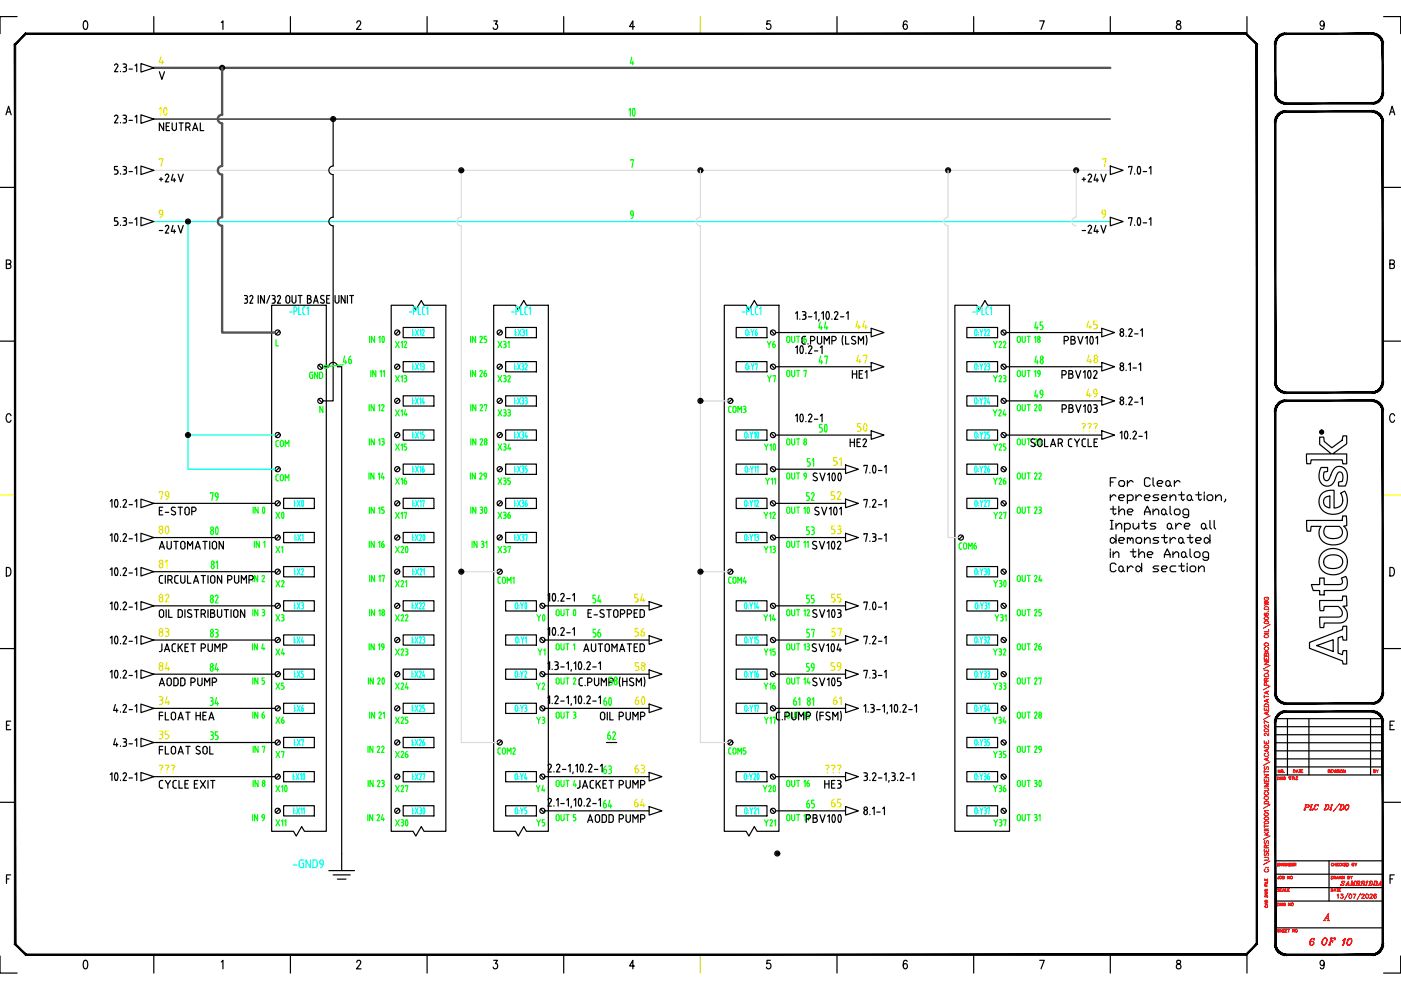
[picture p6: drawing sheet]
<svg xmlns="http://www.w3.org/2000/svg" width="297mm" height="210mm" viewBox="0 0 297 210" stroke-linecap="round" stroke-linejoin="round" font-family="sans-serif">
<defs><g id="words">
<g font-size="6.6">
<text x="31" y="26.5">10</text>
<text x="132.3" y="151.3">60</text>
</g>
<text font-size="6.6" fill="#dd0" x="179.6" y="93.5">50</text>
<text font-size="6.6" fill="#0f0" x="42.7" y="115.4">80</text>
<g font-size="6.2" fill="#0f0">
<text x="130.9" y="26.5">10</text>
<text x="171.8" y="93.5">50</text>
<text x="125.9" y="151.3">60</text>
</g>
<text font-size="6.2" x="31.4" y="115">80</text>
<g font-size="5.7" fill="#0f0">
<text x="56.8" y="111.8">X0</text>
<text x="57.1" y="169.7">X10</text>
</g>
<g font-size="5.7" fill="#0ff">
<text x="82.5" y="118.9">X20</text>
<text x="209.5" y="126.3">Y30</text>
<text x="160.5" y="169.7">Y20</text>
</g>
<text font-size="5.7" x="112.2" y="133.3">Y0</text>
<text font-size="5.3" x="32.1" y="165.5">???</text>
<text font-size="5.3" fill="#dd0" x="173.2" y="165.5">???</text>
<text font-size="5.3" fill="#0f0" x="82.5" y="176.7">X30</text>
<g font-size="4.9">
<text x="32.5" y="39.9">+24V</text>
<text x="228.2" y="39.9">+24V</text>
<text x="32.5" y="50.8">-24V</text>
<text x="180.3" y="70.9">44</text>
<text x="229.3" y="70.9">45</text>
<text x="179.6" y="81.5">HE1</text>
<text x="180.3" y="78.3">47</text>
<text x="229.3" y="78.3">48</text>
<text x="229.3" y="85.4">49</text>
<text x="178.9" y="96">HE2</text>
<text x="227.5" y="92.8">???</text>
<text x="32.5" y="107.2">79</text>
<text x="175" y="107.2">52</text>
<text x="32.5" y="121.7">81</text>
<text x="32.5" y="136.2">83</text>
<text x="133.3" y="136.2">56</text>
<text x="175" y="136.2">57</text>
<text x="32.5" y="150.6">34</text>
<text x="133.3" y="165.1">63</text>
<text x="133.3" y="172.5">64</text>
<text x="175" y="172.5">65</text>
</g>
<text font-size="4.9" fill="#dcdcdc" x="228.2" y="50.8">-24V</text>
<g font-size="4.9" fill="#0f0">
<text x="172.5" y="71.3">44</text>
<text x="218" y="71.3">45</text>
<text x="71.6" y="78.3">46</text>
<text x="172.5" y="78.3">47</text>
<text x="218" y="78.3">48</text>
<text x="218" y="85.7">49</text>
<text x="169.7" y="114.7">53</text>
<text x="47.3" y="129.1" transform="rotate(-90 47.3 129.1)">82</text>
<text x="124.5" y="129.1">54</text>
<text x="169.7" y="129.1">55</text>
<text x="47.3" y="143.6" transform="rotate(-90 47.3 143.6)">84</text>
<text x="169.7" y="143.6">59</text>
<text x="47.3" y="158" transform="rotate(-90 47.3 158)">35</text>
<text x="126.6" y="172.5">64</text>
<text x="169.7" y="172.5">65</text>
</g>
<g font-size="4.4">
<text x="231.4" y="47.3">9</text>
<text x="175.7" y="99.8">51</text>
<text x="175" y="114.3">53</text>
<text x="32.5" y="128.8">82</text>
<text x="133.3" y="128.8">54</text>
<text x="175" y="128.8">55</text>
<text x="32.5" y="143.2">84</text>
<text x="133.3" y="143.2">58</text>
<text x="175" y="143.2">59</text>
<text x="170" y="150.6">81</text>
<text x="179.2" y="150.6" transform="rotate(-90 179.2 150.6)">61</text>
<text x="32.5" y="157.7">35</text>
<text x="173.6" y="168.3">HE3</text>
</g>
<g font-size="4.4" fill="#0f0">
<text x="161.6" y="82.2">Y7</text>
<text x="57.1" y="96">COM</text>
<text x="104.4" y="96.7">X34</text>
<text x="173.6" y="100.2" transform="rotate(-90 173.6 100.2)">51</text>
<text x="43.4" y="107.2">79</text>
<text x="82.5" y="104.1">X16</text>
<text x="169.7" y="107.2">52</text>
<text x="209.5" y="104.1">Y26</text>
<text x="104.4" y="111.1">X36</text>
<text x="57.1" y="118.5">X1</text>
<text x="57.1" y="125.6">X2</text>
<text x="43.4" y="136.2">83</text>
<text x="57.1" y="133">X3</text>
<text x="82.5" y="133">X22</text>
<text x="124.5" y="136.2">56</text>
<text x="169.7" y="136.2">57</text>
<text x="82.5" y="140.1">X23</text>
<text x="57.1" y="147.5">X5</text>
<text x="82.5" y="147.5">X24</text>
<text x="112.5" y="147.5">Y2</text>
<text x="131.6" y="146.4" transform="rotate(-90 131.6 146.4)">58</text>
<text x="160.9" y="147.5">Y16</text>
<text x="43.4" y="150.6">34</text>
<text x="57.1" y="154.5">X6</text>
<text x="57.1" y="161.9">X7</text>
<text x="82.5" y="161.9">X26</text>
<text x="131.2" y="158" transform="rotate(-90 131.2 158)">62</text>
<text x="126.6" y="165.1">63</text>
<text x="209.5" y="169">Y36</text>
<text x="112.5" y="176.4">Y5</text>
</g>
<g font-size="4.4" fill="#f00">
<text x="279" y="201.4">OF</text>
<text x="283.6" y="201.8">10</text>
</g>
<g font-size="4" fill="#0f0">
<text x="82.5" y="74.8">X12</text>
<text x="161.6" y="74.8">Y6</text>
<text x="82.5" y="89.3">X14</text>
<text x="153.1" y="88.5">COM3</text>
<text x="57.1" y="103">COM</text>
<text x="46.9" y="121.7" transform="rotate(-90 46.9 121.7)">81</text>
<text x="57.1" y="140.1">X4</text>
<text x="112.9" y="140.1">Y1</text>
<text x="82.5" y="154.5">X25</text>
<text x="170.4" y="150.6" transform="rotate(-90 170.4 150.6)">61</text>
<text x="82.5" y="169">X27</text>
</g>
<g font-size="4" fill="#0ff">
<text x="209.5" y="74.8">Y22</text>
<text x="104.4" y="89.3">X33</text>
<text x="209.2" y="89.3">Y24</text>
<text x="112.5" y="154.5">Y3</text>
<text x="209.2" y="154.5">Y34</text>
</g>
<g font-size="4">
<text x="160.9" y="154.5">Y17</text>
<text x="112.5" y="169">Y4</text>
</g>
<text font-size="3.5" fill="#f00" x="290" y="165.1">BY</text>
</g></defs>
<!-- layer: Title blocks -->
<g fill="none" stroke="#000" stroke-width=".25">
<path d="M3.6 3.5h-3.6v3.6M17.8 4.5l.4-.1a1.18 1.18 0 0 1 0 1.8h-.1a1.36 1.36 0 0 1-.3-1.7zM32.6 3.5v3.6M46.9 4.8l.4-.4v1.8M61.6 3.5v3.6M75.6 4.9l.3-.5h.3l.3 .4-.2 .6-.7 .8h.9M90.6 3.5v3.6M104.7 4.4h.8l-.5 .7a.53 .53 0 0 1 .5 .8 .53 .53 0 0 1-.9 0M119.5 3.5v3.6M134.5 5.6h-1l.7-1.2v1.8M163.3 4.4h-.7v.8a.55 .55 0 0 1 .7 .1 .55 .55 0 0 1 0 .7 .55 .55 0 0 1-.7 .1l-.1-.2M177.5 3.5v3.6"/>
<path d="M192.3 4.7l-.4-.3a1.08 1.08 0 0 0 .1 1.8 .52 .52 0 0 0 .4-.7 .52 .52 0 0 0-.8-.1l-.1 .2M206.4 3.5v3.6M220.4 4.4h1l-.7 1.8M235.4 3.5v3.6M249.5 4.5v.5a.72 .72 0 0 1 .8 .4 .72 .72 0 0 1-.1 .8 .58 .58 0 0 1-.8-.5 .58 .58 0 0 1 .7-.6l.1-.1a.38 .38 0 0 0-.2-.6zM264.4 3.5v3.6M280.8 5l-.1 .3a.4 .4 0 0 1-.4 .2 .4 .4 0 0 1-.4-.2v-.6a.4 .4 0 0 1 .4-.3 .4 .4 0 0 1 .4 .3l.1 .3a.88 .88 0 0 1-.6 1.2l-.3-.2M293.3 3.5h3.7v3.6M0 39.7h3.2M1.3 24.3l.5-1.8 .6 1.8M1.5 23.7h.7M293.3 39.7h3.7"/>
<path d="M294.6 24.3l.6-1.8 .5 1.8M294.8 23.7h.7M1.3 56l.9-.1 .1-.3-.1-.4-.9-.1v1.8h.7l.2-.1 .1-.5-.3-.3M294.7 56l.8-.1 .1-.3-.1-.4-.8-.1v1.8h.6l.3-.1v-.5l-.3-.3M0 72.3h3.2M293.3 72.3h3.7M2.3 88.2a.53 .53 0 0 0-.6-.5 .53 .53 0 0 0-.4 .7v.4a.53 .53 0 0 0 .4 .7 .53 .53 0 0 0 .6-.4M295.7 88.2a.53 .53 0 0 0-.7-.5 .53 .53 0 0 0-.4 .7v.4a.53 .53 0 0 0 .4 .7 .53 .53 0 0 0 .7-.4M0 137.5h3.2M1.3 120.3a.96 .96 0 0 1 1 .6 .96 .96 0 0 1-.3 1.1l-.7 .1zM293.3 137.5h3.7M294.7 120.3a.96 .96 0 0 1 1 .6 .96 .96 0 0 1-.3 1.1l-.7 .1z"/>
<path d="M1.4 153.8h.5M2.3 152.9h-.9v1.8h.9M294.7 153.8h.6M295.6 152.9h-.9v1.8h.9M0 170.1h3.2M293.3 170.1h3.7M1.4 186.4h.5M2.3 185.5h-.9v1.8M294.7 186.4h.6M295.6 185.5h-.9v1.8M0 202.7v3.6h3.6M17.8 203.7l.4-.1a1.18 1.18 0 0 1 0 1.8h-.1a1.35 1.35 0 0 1-.3-1.7z"/>
<path d="M32.6 202.4v3.9M46.9 203.9l.4-.3v1.8M61.6 202.4v3.9M75.6 204l.3-.4h.3l.3 .3-.2 .6-.7 .9h.9M90.6 202.4v3.9M104.7 203.6h.8l-.5 .7a.53 .53 0 0 1 .5 .8 .53 .53 0 0 1-.9 0M119.5 202.4v3.9M134.5 204.8h-1l.7-1.2v1.8M163.3 203.6h-.7v.8a.55 .55 0 0 1 .7 0 .55 .55 0 0 1 0 .8 .55 .55 0 0 1-.7 0l-.1-.1M177.5 202.4v3.9M192.3 203.9l-.4-.3a1.08 1.08 0 0 0 .1 1.8 .52 .52 0 0 0 .4-.7 .52 .52 0 0 0-.8-.2l-.1 .3M206.4 202.4v3.9"/>
<path d="M220.4 203.6h1l-.7 1.8M235.4 202.4v3.9M249.5 203.7v.5a.66 .66 0 0 1 .8 .4 .66 .66 0 0 1-.3 .8 .58 .58 0 0 1-.6-.6 .58 .58 0 0 1 .7-.5l.1-.1a.38 .38 0 0 0-.2-.6zM264.4 202.2v4.1M280.8 204.2l-.1 .3a.4 .4 0 0 1-.4 .2 .4 .4 0 0 1-.4-.2v-.6a.4 .4 0 0 1 .4-.3 .4 .4 0 0 1 .4 .3l.1 .3a.88 .88 0 0 1-.6 1.2l-.3-.2M297 202.7v3.6h-3.7"/>
</g>
<path d="M148.5 3.5v3.6M0 104.9h3.2M293.3 104.9h3.7M148.5 202.4v3.9" fill="none" stroke="#ff0" stroke-width=".25"/>
<!-- layer: TITLE -->
<g fill="none" stroke="#000" stroke-width=".25">
<path d="M266.5 9.4v12.7M270.4 159.2h22.7M270.4 157.5h22.7M270.4 155.8h22.7M270.4 154.1h22.7M270.4 152.4h22.7M273 152.4v11.9M277.5 152.4v11.9M290.6 152.4v11.9M270.4 162.6h22.7M270.4 160.9h22.7M270.4 164.3h22.7"/>
<path d="M266.5 182.6v17.5M270.4 196.7h22.7M270.4 191h22.7M270.4 188.2h22.7M270.4 185.3h22.7M270.4 182.5h22.7M281.8 182.5v8.5"/>
</g>
<g fill="#000" stroke="#000" stroke-width=".21">
<path d="M270.3 19.6h.2l-.2 .4zM270.5 19.6l-.2 .4 .3-.1zM270.3 20l.3-.1-.3 .4zM270.6 19.9l-.3 .4 .3-.1zM270.3 20.3l.3-.1-.2 .4zM270.6 20.2l-.2 .4 .3-.1zM270.4 20.6l.3-.1-.1 .4zM270.7 20.5l-.1 .4 .2-.2zM270.6 20.9l.2-.2v.4zM270.8 20.7v.4l.2-.2zM270.8 21.1l.2-.2v.5zM271 20.9v.5l.2-.2zM271.2 21.2v.4l-.2-.2zM271.2 21.2v.4l.2-.3zM271.4 21.3l.1 .4-.3-.1zM271.4 21.3l.1 .4 .1-.2zM271.6 21.5l.1 .4-.2-.2zM271.6 21.5l.1 .4 .2-.3zM271.9 21.6l.2 .4-.4-.1zM271.9 21.6l.2 .4v-.3zM272.1 21.7l.3 .3h-.3zM272.1 21.7l.3 .3v-.2zM272.4 21.8l.3 .3-.3-.1zM272.4 21.8l.3 .3v-.3z"/>
<path d="M270.3 9.4l.2 10.2v-10.2zM270.3 9.4l.2 10.2h-.2z"/>
<path d="M272.4 7h.3v.3zM272.4 7v.3h.3zM272.1 7.1l.3-.1v.3zM272.1 7.1v.2h.3zM271.7 7.2l.4-.1v.2zM271.7 7.2l.2 .2 .2-.1zM271.5 7.3l.2-.1 .2 .2zM271.5 7.3l.1 .3 .3-.2zM271.2 7.5l.3-.2 .1 .3zM271.2 7.5l.2 .2 .2-.1zM271 7.7l.2-.2 .2 .2zM271 7.7l.2 .2 .2-.2zM271 7.7l.2 .2h-.4zM270.8 7.9l.2 .2 .2-.2zM270.8 7.9l.2 .2-.4 .1zM270.6 8.2l.2 .1 .2-.2zM270.6 8.2l.2 .1-.4 .2zM270.4 8.5l.3 .1 .1-.3zM270.4 8.5l.3 .1-.4 .2zM270.3 8.8l.3 .1 .1-.3zM270.3 8.8l.3 .1-.3 .2zM270.3 9.1h.3v-.2zM270.3 9.1h.3l-.3 .3zM270.3 9.4h.2l.1-.3z"/>
<path d="M272.7 7.3h18.2v-.3zM272.7 7h18.2l-18.2 .3z"/>
<path d="M293 9.4l.3 10.2v-10.2zM293 9.4l.3 10.2h-.3z"/>
<path d="M293.3 9.1v.3h-.3zM293 9.1v.3l.3-.3zM293.2 8.8l.1 .3h-.3zM292.9 8.9l.1 .2 .2-.3zM293.1 8.5l.1 .3-.3 .1zM292.8 8.6l.1 .3 .2-.4zM293 8.2l.1 .3-.3 .1zM292.7 8.3l.1 .3 .2-.4zM292.8 7.9l.2 .3-.3 .1zM292.6 8.1l.1 .2 .1-.4zM292.6 7.7l.2 .2-.2 .2zM292.6 7.7l-.2 .2 .2 .2zM292.3 7.5l.3 .2-.2 .2zM292.3 7.5l-.1 .2 .2 .2zM292.1 7.3l.2 .2-.1 .2zM292.1 7.3l-.2 .3 .3 .1zM291.8 7.2l.3 .1-.2 .3zM291.8 7.2l-.1 .2 .2 .2zM291.5 7.1l.3 .1-.1 .2zM291.5 7.1l-.1 .2 .3 .1zM291.2 7l.3 .1-.1 .2zM291.2 7v.3h.2zM290.9 7h.3v.3zM290.9 7v.3h.3z"/>
<path d="M270.3 25.9l.2 55.1v-55.1zM270.3 25.9l.2 55.1h-.2z"/>
<path d="M272.4 23.5h.3v.3zM272.4 23.5v.3h.3zM272.1 23.6l.3-.1v.3zM272.1 23.6v.2h.3zM271.7 23.7l.4-.1v.2zM271.7 23.7l.2 .2 .2-.1zM271.5 23.8l.2-.1 .2 .2zM271.5 23.8l.1 .3 .3-.2zM271.2 24l.3-.2 .1 .3zM271.2 24l.2 .2 .2-.1zM271 24.2l.2-.2 .2 .2zM271 24.2l.2 .2 .2-.2zM271 24.2l.2 .2h-.4zM270.8 24.4l.2 .2 .2-.2zM270.8 24.4l.2 .2-.4 .1zM270.6 24.7l.2 .1 .2-.2zM270.6 24.7l.2 .1-.4 .2zM270.4 25l.3 .1 .1-.3zM270.4 25l.3 .1-.4 .2zM270.3 25.3l.3 .1 .1-.3zM270.3 25.3l.3 .1-.3 .2zM270.3 25.6h.3v-.2zM270.3 25.6h.3l-.3 .3zM270.3 25.9h.2l.1-.3z"/>
<path d="M272.7 22.1h18.2v-.3zM272.7 21.8h18.2l-18.2 .3z"/>
<path d="M272.7 23.8h18.2v-.3zM272.7 23.5h18.2l-18.2 .3z"/>
<path d="M290.9 21.8l.3 .2-.3 .1zM290.9 21.8l.3 .2v-.2zM291.2 21.8l.3 .2h-.3zM291.2 21.8l.3 .2-.1-.3zM291.4 21.7l.4 .2-.3 .1zM291.4 21.7l.4 .2-.1-.3zM291.7 21.6l.4 .1-.3 .2zM291.7 21.6l.4 .1-.2-.2zM291.9 21.5l.4 .1-.2 .1zM291.9 21.5l.4 .1-.1-.3zM292.2 21.3l.4 .1-.3 .2zM292.2 21.3l.4 .1-.2-.2zM292.4 21.2l.4-.1-.2 .3zM292.6 20.9l-.2 .3 .4-.1zM292.6 20.9h.4l-.2 .2zM292.7 20.7l-.1 .2h.4zM292.7 20.7l.4-.1-.1 .3zM292.8 20.5l-.1 .2 .4-.1zM292.8 20.5l.4-.2-.1 .3zM292.9 20.2l-.1 .3 .4-.2zM292.9 20.2l.4-.2-.1 .3zM293 19.9l-.1 .3 .4-.2zM293 19.9l.3-.3v.4zM293 19.6v.3l.3-.3z"/>
<path d="M293 25.9l.3 55.1v-55.1zM293 25.9l.3 55.1h-.3z"/>
<path d="M293.3 25.6v.3h-.3zM293 25.6v.3l.3-.3zM293.2 25.3l.1 .3h-.3zM292.9 25.4l.1 .2 .2-.3zM293.1 25l.1 .3-.3 .1zM292.8 25.1l.1 .3 .2-.4zM293 24.7l.1 .3-.3 .1zM292.7 24.8l.1 .3 .2-.4zM292.8 24.4l.2 .3-.3 .1zM292.6 24.6l.1 .2 .1-.4zM292.6 24.2l.2 .2-.2 .2zM292.6 24.2l-.2 .2 .2 .2zM292.3 24l.3 .2-.2 .2zM292.3 24l-.1 .2 .2 .2zM292.1 23.8l.2 .2-.1 .2zM292.1 23.8l-.2 .3 .3 .1zM291.8 23.7l.3 .1-.2 .3zM291.8 23.7l-.1 .2 .2 .2zM291.5 23.6l.3 .1-.1 .2zM291.5 23.6l-.1 .2 .3 .1zM291.2 23.5l.3 .1-.1 .2zM291.2 23.5v.3h.2zM290.9 23.5h.3v.3zM290.9 23.5v.3h.3z"/>
<path d="M270.3 81h.2l-.2 .3zM270.5 81l-.2 .3 .3-.1zM270.3 81.3l.3-.1-.3 .4zM270.6 81.2l-.3 .4 .3-.1zM270.3 81.6l.3-.1-.2 .4zM270.6 81.5l-.2 .4 .3-.1zM270.4 81.9l.3-.1-.1 .4zM270.7 81.8l-.1 .4 .2-.2zM270.6 82.2l.2-.2v.4zM270.8 82v.4l.2-.1zM270.8 82.4l.2-.1v.4zM271 82.3v.4l.2-.2zM271 82.7l.2-.2v.4zM271.2 82.5v.4l.2-.3zM271.4 82.6l.1 .5-.3-.2zM271.4 82.6l.1 .5 .1-.3zM271.6 82.8l.1 .4-.2-.1zM271.6 82.8l.1 .4 .2-.3zM271.9 82.9l.2 .4-.4-.1zM271.9 82.9l.2 .4v-.3zM272.1 83l.3 .4-.3-.1zM272.1 83l.3 .4v-.3zM272.4 83.1l.3 .3h-.3zM272.4 83.1l.3 .3v-.3z"/>
<path d="M270.3 87.2l.2 59.7v-59.7zM270.3 87.2l.2 59.7h-.2z"/>
<path d="M272.7 83.1v.3l18.2-.3zM272.7 83.4l18.2-.3v.3z"/>
<path d="M272.7 84.8v.3l18.2-.3zM272.7 85.1l18.2-.3v.3z"/>
<path d="M272.4 84.8h.3v.3zM272.4 84.8v.3h.3zM272.1 84.9l.3-.1v.3zM272.1 84.9v.3l.3-.1zM271.7 85l.4-.1v.3zM271.7 85l.2 .2h.2zM271.5 85.1l.2-.1 .2 .2zM271.5 85.1l.1 .3 .3-.2zM271.2 85.3l.3-.2 .1 .3zM271.2 85.3l.2 .2 .2-.1zM271 85.5l.2-.2 .2 .2zM271 85.5l.2 .2 .2-.2zM271 85.5l.2 .2h-.4zM270.8 85.7l.2 .2 .2-.2zM270.8 85.7l.2 .2-.4 .1zM270.6 86l.2 .2 .2-.3zM270.6 86l.2 .2-.4 .1zM270.4 86.3l.3 .1 .1-.2zM270.4 86.3l.3 .1-.4 .2zM270.3 86.6l.3 .1 .1-.3zM270.3 86.6l.3 .1-.3 .2zM270.3 86.9h.3v-.2zM270.3 86.9h.3l-.3 .3zM270.3 87.2h.2l.1-.3z"/>
<path d="M290.9 83.1l.3 .3h-.3zM290.9 83.1l.3 .3v-.3zM291.2 83.1l.3 .2-.3 .1zM291.2 83.1l.3 .2-.1-.3zM291.4 83l.4 .2-.3 .1zM291.4 83l.4 .2-.1-.3zM291.7 82.9l.4 .2-.3 .1zM291.7 82.9l.4 .2-.2-.3zM291.9 82.8l.4 .1-.2 .2zM291.9 82.8l.4 .1-.1-.3zM292.2 82.6l.4 .1-.3 .2zM292.2 82.6l.4 .1-.2-.2zM292.4 82.5l.4-.1-.2 .3zM292.6 82.3l-.2 .2 .4-.1zM292.6 82.3l.4-.1-.2 .2zM292.7 82l-.1 .3 .4-.1zM292.7 82l.4-.1-.1 .3zM292.8 81.8l-.1 .2 .4-.1zM292.8 81.8l.4-.2-.1 .3zM292.9 81.5l-.1 .3 .4-.2zM292.9 81.5l.4-.2-.1 .3zM293 81.2l-.1 .3 .4-.2zM293 81.2l.3-.2v.3zM293 81v.2l.3-.2z"/>
<path d="M293.3 86.9v.3h-.3zM293 86.9v.3l.3-.3zM293.2 86.6l.1 .3h-.3zM292.9 86.7l.1 .2 .2-.3zM293.1 86.3l.1 .3-.3 .1zM292.8 86.4l.1 .3 .2-.4zM293 86l.1 .3-.3 .1zM292.7 86.2l.1 .2 .2-.4zM292.8 85.7l.2 .3-.3 .2zM292.6 85.9l.1 .3 .1-.5zM292.6 85.5l.2 .2-.2 .2zM292.6 85.5l-.2 .2 .2 .2zM292.3 85.3l.3 .2-.2 .2zM292.3 85.3l-.1 .2 .2 .2zM292.1 85.1l.2 .2-.1 .2zM292.1 85.1l-.2 .3 .3 .1zM291.8 85l.3 .1-.2 .3zM291.8 85l-.1 .2 .2 .2zM291.5 84.9l.3 .1-.1 .2zM291.5 84.9l-.1 .3h.3zM291.2 84.8l.3 .1-.1 .3zM291.2 84.8v.3l.2 .1zM290.9 84.8h.3v.3zM290.9 84.8v.3h.3z"/>
<path d="M293 87.2l.3 59.7v-59.7zM293 87.2l.3 59.7h-.3z"/>
<path d="M270.3 146.9h.2l-.2 .3zM270.5 146.9l-.2 .3h.3zM270.3 147.2h.3l-.3 .3zM270.6 147.2l-.3 .3 .3-.1zM270.3 147.5l.3-.1-.2 .4zM270.6 147.4l-.2 .4 .3-.1zM270.4 147.8l.3-.1-.1 .4zM270.7 147.7l-.1 .4 .2-.2zM270.6 148.1l.2-.2v.4zM270.8 147.9v.4l.2-.1zM270.8 148.3l.2-.1v.4zM271 148.2v.4l.2-.2zM271 148.6l.2-.2v.4zM271.2 148.4v.4l.2-.2zM271.4 148.6l.1 .4-.3-.2zM271.4 148.6l.1 .4 .1-.3zM271.6 148.7l.1 .4-.2-.1zM271.6 148.7l.1 .4 .2-.3zM271.9 148.8l.2 .4-.4-.1zM271.9 148.8l.2 .4v-.3zM272.1 148.9l.3 .4-.3-.1zM272.1 148.9l.3 .4v-.3zM272.4 149l.3 .3h-.3zM272.4 149l.3 .3v-.3z"/>
<path d="M270.3 153.1l.2 47v-47zM270.3 153.1l.2 47h-.2z"/>
<path d="M272.7 149v.3l18.2-.3zM272.7 149.3l18.2-.3v.3z"/>
<path d="M272.7 150.7v.3l18.2-.3zM272.7 151l18.2-.3v.3z"/>
<path d="M272.4 150.7h.3v.3zM272.4 150.7v.3h.3zM272.1 150.8l.3-.1v.3zM272.1 150.8v.3l.3-.1zM271.7 150.9l.4-.1v.3zM271.7 150.9l.2 .3 .2-.1zM271.5 151l.2-.1 .2 .3zM271.5 151l.1 .3 .3-.1zM271.2 151.2l.3-.2 .1 .3zM271.2 151.2l.2 .2 .2-.1zM271 151.4l.2-.2 .2 .2zM271 151.4l.2 .2 .2-.2zM271 151.4l.2 .2-.4 .1zM270.8 151.7l.2 .1 .2-.2zM270.8 151.7l.2 .1-.4 .1zM270.6 151.9l.2 .2 .2-.3zM270.6 151.9l.2 .2-.4 .1zM270.4 152.2l.3 .1 .1-.2zM270.4 152.2l.3 .1-.4 .2zM270.3 152.5l.3 .1 .1-.3zM270.3 152.5l.3 .1-.3 .2zM270.3 152.8h.3v-.2zM270.3 152.8h.3l-.3 .3zM270.3 153.1h.2l.1-.3z"/>
<path d="M290.9 149l.3 .3h-.3zM290.9 149l.3 .3v-.3zM291.2 149l.3 .2-.3 .1zM291.2 149l.3 .2-.1-.3zM291.4 148.9l.4 .2-.3 .1zM291.4 148.9l.4 .2-.1-.3zM291.7 148.8l.4 .2-.3 .1zM291.7 148.8l.4 .2-.2-.3zM291.9 148.7l.4 .1-.2 .2zM291.9 148.7l.4 .1-.1-.2zM292.2 148.6h.4l-.3 .2zM292.2 148.6h.4l-.2-.2zM292.4 148.4l.4-.1-.2 .3zM292.6 148.2l-.2 .2 .4-.1zM292.6 148.2l.4-.1-.2 .2zM292.7 147.9l-.1 .3 .4-.1zM292.7 147.9l.4-.1-.1 .3zM292.8 147.7l-.1 .2 .4-.1zM292.8 147.7l.4-.2-.1 .3zM292.9 147.4l-.1 .3 .4-.2zM292.9 147.4l.4-.2-.1 .3zM293 147.2l-.1 .2 .4-.2zM293 147.2l.3-.3v.3zM293 146.9v.3l.3-.3z"/>
<path d="M293.3 152.8v.3h-.3zM293 152.8v.3l.3-.3zM293.2 152.5l.1 .3h-.3zM292.9 152.6l.1 .2 .2-.3zM293.1 152.2l.1 .3-.3 .1zM292.8 152.3l.1 .3 .2-.4zM293 151.9l.1 .3-.3 .1zM292.7 152.1l.1 .2 .2-.4zM292.8 151.7l.2 .2-.3 .2zM292.6 151.8l.1 .3 .1-.4zM292.6 151.4l.2 .3-.2 .1zM292.6 151.4l-.2 .2 .2 .2zM292.3 151.2l.3 .2-.2 .2zM292.3 151.2l-.1 .2 .2 .2zM292.1 151l.2 .2-.1 .2zM292.1 151l-.2 .3 .3 .1zM291.8 150.9l.3 .1-.2 .3zM291.8 150.9l-.1 .3 .2 .1zM291.5 150.8l.3 .1-.1 .3zM291.5 150.8l-.1 .3 .3 .1zM291.2 150.7l.3 .1-.1 .3zM291.2 150.7v.3l.2 .1zM290.9 150.7h.3v.3zM290.9 150.7v.3h.3z"/>
<path d="M293 153.1l.3 47v-47zM293 153.1l.3 47h-.3z"/>
<path d="M266.3 9.5v190.6l.3 .1zM266.3 9.5l.3-.1v190.8zM264.1 7.3l2.2 2.2 .3-.1zM264.3 7l2.3 2.4-2.5-2.1zM5.5 7.3h258.6l.2-.3zM5.4 7h258.9l-258.8 .3zM5.4 7l-2.1 2.5 2.2-2.2zM5.4 7l-2.1 2.5-.3-.1zM3 9.4l.3 190.7v-190.6zM3 9.4l.3 190.7-.3 .1zM3 200.2l2.5 2.1-2.2-2.2zM3 200.2l2.5 2.1-.1 .3zM5.5 202.3l-.1 .3 258.7-.3zM5.4 202.6l258.7-.3 .2 .3zM266.3 200.1l-2.2 2.2 .2 .3zM266.3 200.1l.3 .1-2.3 2.4z"/>
<path d="M270.3 200.1h.2l-.2 .4zM270.5 200.1l-.2 .4 .3-.1zM270.3 200.5l.3-.1-.3 .4zM270.6 200.4l-.3 .4 .3-.1zM270.3 200.8l.3-.1-.2 .4zM270.6 200.7l-.2 .4 .3-.1zM270.4 201.1l.3-.1-.1 .4zM270.7 201l-.1 .4 .2-.2zM270.6 201.4l.2-.2v.4zM270.8 201.2v.4l.2-.2zM270.8 201.6l.2-.2v.4zM271 201.4v.4l.2-.2zM271 201.8l.2-.2v.5zM271.2 201.6v.5l.2-.3zM271.4 201.8l.1 .4-.3-.1zM271.4 201.8l.1 .4 .1-.2zM271.6 202l.1 .4-.2-.2zM271.6 202l.1 .4 .2-.3zM271.9 202.1l.2 .4-.4-.1zM271.9 202.1l.2 .4v-.3zM272.1 202.2l.3 .3h-.3zM272.1 202.2l.3 .3v-.2zM272.4 202.3l.3 .3-.3-.1zM272.4 202.3l.3 .3v-.3z"/>
<path d="M272.7 202.3v.3l18.2-.3zM272.7 202.6l18.2-.3v.3z"/>
<path d="M290.9 202.3l.3 .2-.3 .1zM290.9 202.3l.3 .2v-.2zM291.2 202.3l.3 .2h-.3zM291.2 202.3l.3 .2-.1-.3zM291.4 202.2l.4 .2-.3 .1zM291.4 202.2l.4 .2-.1-.3zM291.7 202.1l.4 .1-.3 .2zM291.7 202.1l.4 .1-.2-.2zM291.9 202l.4 .1-.2 .1zM291.9 202l.4 .1-.1-.3zM292.2 201.8h.4l-.3 .3zM292.2 201.8h.4l-.2-.2zM292.4 201.6h.4l-.2 .2zM292.6 201.4l-.2 .2h.4zM292.6 201.4h.4l-.2 .2zM292.7 201.2l-.1 .2h.4zM292.7 201.2l.4-.1-.1 .3zM292.8 201l-.1 .2 .4-.1zM292.8 201l.4-.2-.1 .3zM292.9 200.7l-.1 .3 .4-.2zM292.9 200.7l.4-.2-.1 .3zM293 200.4l-.1 .3 .4-.2zM293 200.4l.3-.3v.4zM293 200.1v.3l.3-.3z"/>
</g>
<g fill="none" stroke="#f00" stroke-width=".25">
<path d="M268.1 139.4v.6h.9v-.6M268.1 127.5l.9 .2-.9 .2 .9 .2-.9 .2M268.1 138.2h.9M268.1 134.3h.9M268.1 131.8a.45 .45 0 0 1 .6-.2 .45 .45 0 0 1 .2 .5 .45 .45 0 0 1-.5 .2 .45 .45 0 0 1-.3-.5zM268.2 130h-.1a.4 .4 0 0 0 .4 .6 .4 .4 0 0 0 .3-.6 .28 .28 0 0 0-.4 .1 .28 .28 0 0 0 .3 .4M268.2 128.7h.6l.2 .5h-.9zM268.3 137.2a.33 .33 0 0 0-.2 .4 .33 .33 0 0 0 .3 .3h.2a.33 .33 0 0 0 .4-.3 .33 .33 0 0 0-.3-.4M268.3 126.6a.34 .34 0 0 0-.2 .4 .34 .34 0 0 0 .3 .3h.2a.33 .33 0 0 0 .4-.3 .33 .33 0 0 0-.4-.4v.3M268.5 138.8l.2-.3 .3 .3v.3h-.9v-.5h.3l.1 .5M268.5 139.6v.4M268.9 129.6h.1"/>
<path d="M269 133.4v.5h-.9M269.3 132.4l-1.4 .8M268.1 157.1v.5h.9v-.5M268.1 150.1v.5h.9v-.5M268.1 142.1l.8 .1v.3l-.2 .1M268.1 140.3h.9l-.9 .6h.9M268.1 147.4v.6M268.1 147.7h.9M268.1 154.7a.45 .45 0 0 1 .6-.2 .45 .45 0 0 1 .2 .5 .45 .45 0 0 1-.5 .2 .45 .45 0 0 1-.3-.5zM268.1 149.4a.5 .5 0 0 1 .9 .1v.3h-.9zM268.2 158h.6l.2 .5h-.9zM268.3 159.7a.33 .33 0 0 0-.2 .4 .33 .33 0 0 0 .3 .3h.2a.33 .33 0 0 0 .4-.3 .33 .33 0 0 0-.3-.4"/>
<path d="M268.5 144.4l-.1-.5-.3-.1v.6h.9M268.5 150.3v.3M268.5 157.3v.3M268.5 145.3v-.5l-.4-.1v.6h.9M268.7 146.6v.5M268.7 148.4v.4M268.7 151v.5M268.7 158.9v.5M269 158.8l-.9 .3 .9 .4M269 155.4v.6l-.8-.6-.1 .4 .2 .1M269 153.7v.6l-.8-.6-.1 .4 .2 .1M269 153.2l-.9-.4v.6"/>
<path d="M269 150.9l-.9 .3 .9 .4M269 148.2l-.9 .4 .9 .3M269 146.5l-.9 .4 .9 .3M269 143.8l-.5 .3M269.3 151.8l-1.4 .8M269.3 145.5l-1.4 .8M269.3 141.1l-1.4 .8M268.1 167.1h.6l.3 .2-.3 .4h-.6M268.1 165.1v.6h.9v-.6M268.1 164.3h.9l-.9 .6h.9M268.1 163.6h.9M268.1 177h.9"/>
<path d="M268.1 176.4l.6 .6M268.1 176.1h.9M268.1 175.8h.9M268.1 175.1h.9M268.1 163.3v.6M268.1 174.8v.6M268.1 174.2a.45 .45 0 0 1 .6-.2 .45 .45 0 0 1 .2 .5 .45 .45 0 0 1-.5 .2 .45 .45 0 0 1-.3-.5zM268.1 173.3a.45 .45 0 0 1 .6-.1 .45 .45 0 0 1 .2 .5 .45 .45 0 0 1-.5 .1 .45 .45 0 0 1-.3-.5zM268.1 172.5a.45 .45 0 0 1 .5-.2 .45 .45 0 0 1 .3 .5 .45 .45 0 0 1-.5 .2 .45 .45 0 0 1-.3-.5zM268.1 170a.5 .5 0 0 1 .9 .1v.3h-.9zM268.2 178.2l-.1 .3 .1 .4 .2-.1 .2-.5 .2-.1 .2 .3-.2 .4M268.2 162.6l-.1 .2 .1 .4 .2-.1 .2-.5h.2l.2 .2-.2 .4"/>
<path d="M268.3 167.9a.33 .33 0 0 0-.2 .4 .33 .33 0 0 0 .3 .3h.2a.33 .33 0 0 0 .4-.3 .33 .33 0 0 0-.3-.4M268.5 179.8l-.1-.6h-.3v.6h.9M268.5 165.4v.3M268.7 160.8v.4M269 171.9h-.9l.1 .2M269 166h-.9l.9 .4-.9 .3h.9M269 160.7l-.9 .3 .9 .3M269 179.1l-.5 .4M269 176.4l-.6 .4M269.3 177.2l-1.4 .8M269.3 170.6l-1.4 .8M269.3 161.5l-1.4 .8"/>
<path d="M270.9 164.7l.3 .2-.1 .4h-.2zM271.4 163.2v.6l-.4-.6v.6M271.4 164.7l.2 .6 .1-.6 .2 .6 .1-.6M272.2 163.7l.1 .1M272.5 164.9a.21 .21 0 0 0-.2-.2 .21 .21 0 0 0-.2 .3v.1a.2 .2 0 0 0 .2 .2 .2 .2 0 0 0 .2-.2h-.1M273.2 164.7h.4M273.4 164.7v.6M273.7 164.7v.6M273.9 164.7h.4M274.1 164.7v.6M274.2 163.2l.4 .1-.1 .5h-.3zM274.4 164.7v.6h.3"/>
<path d="M274.8 163.8l.2-.6 .2 .6M274.8 165h.3M274.9 163.6h.3M275.2 164.7h-.4v.6h.4M275.4 163.2h.4M275.6 163.2v.6M275.9 163.5h.2M276.2 163.2h-.3v.6h.3M276.4 171.7h.4M276.7 170.6h.7l.2 .2-.2 .3-.6 .1M276.9 170.6l-.3 1.1M277.4 170.6l.1 .3-.3 .3"/>
<path d="M277.6 171.7h.8l.1-.3-.2 .3M277.9 170.6h.4M278.1 170.6l-.3 1.1M279.1 170.6a.71 .71 0 0 0-.2 1.1M279.4 170.7l.1-.1v.3a.4 .4 0 0 0-.5-.3 .4 .4 0 0 0-.3 .5l-.1 .2a.34 .34 0 0 0 .3 .4 .34 .34 0 0 0 .4-.3M281 170.6h.5a.6 .6 0 0 1 .2 .7 .6 .6 0 0 1-.5 .4h-.5M281.2 170.6l-.3 1.1M281.5 170.6a.64 .64 0 0 1 .2 .7 .64 .64 0 0 1-.5 .4M281.6 163.5l.4-.2-.4-.1v.6M281.8 163.5l.2 .3M281.9 171.7h.4M282.2 163.5h.2"/>
<path d="M282.2 170.6h.4M282.4 170.6l-.3 1.1M282.5 163.2h-.3v.6h.3M282.7 163.2l.2 .6 .2-.6M283.2 163.2v.6M283.8 163.3h-.4l.4 .3-.1 .2-.3-.1M284 163.2v.6M284 170.4l-1.3 1.7M284.2 170.6h.5a.6 .6 0 0 1 .2 .7 .6 .6 0 0 1-.5 .4h-.5M284.4 170.6l-.3 1.1M284.7 170.6a.64 .64 0 0 1 .2 .7 .64 .64 0 0 1-.5 .4M285.2 163.2v.6l-.4-.6v.6"/>
<path d="M285.6 170.6a.57 .57 0 0 0-.4 .5 .57 .57 0 0 0 .3 .6 .57 .57 0 0 0 .5-.5 .57 .57 0 0 0-.4-.6 .77 .77 0 0 0-.2 1.1M285.8 170.6a.76 .76 0 0 1-.3 1.1M268.1 181.8h.6l.3 .2-.2 .3-.7 .1M268.1 180v.6h.9v-.6M268.2 189.1l.5 .1-.5 .1 .5 .2-.5 .1M268.2 187.5v.4h.5M268.2 186.3v.4h.5v-.4M268.2 187.4h.5M268.2 180.8l-.1 .2 .1 .4 .5-.6 .3 .2-.2 .4M268.3 190.9h.4v.4h-.5zM268.3 189.8h.4v.4h-.5zM268.3 184.2a.33 .33 0 0 0-.2 .4 .33 .33 0 0 0 .3 .3h.2a.33 .33 0 0 0 .4-.3 .33 .33 0 0 0-.3-.4"/>
<path d="M268.3 192a.21 .21 0 0 0-.1 .2 .21 .21 0 0 0 .2 .2h.1a.21 .21 0 0 0 .2-.2 .21 .21 0 0 0-.1-.2M268.3 188.5a.21 .21 0 0 0-.1 .3 .21 .21 0 0 0 .2 .1h.1a.2 .2 0 0 0 .2-.2 .2 .2 0 0 0-.2-.2v.2M268.4 183.9h.1M268.4 186.5v.2M268.4 187.6v.3M268.5 180.2v.4M268.6 191.5v.3M268.7 191.4l-.5 .2 .5 .2M268.7 186.8v.4h-.5M268.9 183.9h.1M269.3 182.6l-1.4 .7M270.9 191.5l.3 .1-.1 .4h-.2z"/>
<path d="M270.9 183.3h.2M271.1 185.8v.5h-.2v-.1M271.2 183h-.3v.6h.3M271.3 197.1h-.4l.3 .3v.2l-.3-.1M271.3 188.5h-.4l.3 .3v.2l-.3-.1M271.4 197.1v.5M271.4 197.3h.4M271.4 191.5l.2 .5 .1-.5 .2 .5 .1-.5M271.8 183v.6l-.4-.6v.6M271.8 197.1v.5M271.8 188.6a.21 .21 0 0 0-.2-.2 .21 .21 0 0 0-.2 .3v.1a.21 .21 0 0 0 .2 .2 .21 .21 0 0 0 .2-.1M271.9 186h.3l.1-.1-.4-.1v.5h.3v-.3"/>
<path d="M272 189l.2-.6 .2 .6M272 197.3h.2M272.1 188.8h.2M272.4 197.1h-.4v.5h.4M272.4 183.2a.21 .21 0 0 0-.2-.2 .21 .21 0 0 0-.2 .2v.2a.2 .2 0 0 0 .2 .2 .2 .2 0 0 0 .2-.2h-.1M272.5 191.6a.21 .21 0 0 0-.2-.1 .21 .21 0 0 0-.2 .2v.1a.2 .2 0 0 0 .2 .2 .2 .2 0 0 0 .2-.2h-.1M272.5 197.3h.2M272.6 183v.6M272.6 188.4v.6h.3M272.9 197.1h-.4v.5h.4M273 197.1h.4M273 188.7h.3"/>
<path d="M273.2 183v.6l-.4-.6v.6M273.2 197.1v.5M273.4 185.8v.5l-.4-.5v.5M273.4 183.3h.2M273.4 188.4h-.4v.6h.4M273.6 191.5v.5l-.4-.5v.5M273.7 183h-.3v.6h.3M273.9 183.3h.2M274.2 183h-.3v.6h.3M274.4 183.3h.3l.1-.2-.4-.1v.6M274.4 197.1v.5l-.4-.5v.5M274.6 183.3l.2 .3"/>
<path d="M280.6 195.2h.4M280.7 195.2l.9-1.5 .1 1.5M281 194.8h.6M281.4 195.2h.4M281.5 193.9l.1 1.3M282.2 188.4l.4 .2-.1 .4h-.3zM282.2 185.8l.4 .1-.1 .4h-.3zM282.7 183.2a.21 .21 0 0 0-.3-.2 .21 .21 0 0 0-.2 .2v.2a.21 .21 0 0 0 .2 .2 .21 .21 0 0 0 .3-.1M282.8 189l.2-.6 .3 .6M282.8 186h.3l.1-.1-.4-.1v.5M282.8 183.3h.4M282.8 183v.6"/>
<path d="M282.9 188.8h.3M283 186l.2 .3M283.2 183v.6M283.4 186.3l.2-.5 .2 .5M283.4 183.3h.2M283.4 188.4h.4M283.5 186.2h.2M283.5 189.7l.2-.1v.9M283.6 188.4v.6M283.8 183h-.4v.6h.4M283.9 188.7h.2M284 185.8l.1 .5 .2-.5 .1 .5 .1-.5"/>
<path d="M284.3 188.4h-.4v.6h.4M284.3 189.6h.5l-.3 .3a.3 .3 0 0 1 .2 .5 .3 .3 0 0 1-.5-.1M284.3 183.2a.21 .21 0 0 0-.2-.2 .21 .21 0 0 0-.2 .2v.2a.21 .21 0 0 0 .2 .2 .21 .21 0 0 0 .2-.1M284.5 187.1l.4 .3a.3 .3 0 0 1-.3 .4 .3 .3 0 0 1-.3-.3v.2h.1M284.5 183v.6M284.6 183.3l.3 .3M284.9 183l-.4 .4M285 185.8v.5l-.4-.5v.5M285 186.9l.1-.1v.3a.28 .28 0 0 0-.3-.3 .28 .28 0 0 0-.3 .3l.4 .3M285.1 183.3h.2M285.3 187.7h.2M285.4 187.7l.5-.9 .1 .9"/>
<path d="M285.4 183h-.3v.6h.3M285.5 187.5h.4M285.6 183l.3 .1v.5h-.3zM285.7 186h.4v-.2h-.4v.5h.4l-.1-.3M285.8 187.7h.2M285.8 189.4l-.7 1.4M285.9 186.9v.8M286.1 189.6a.42 .42 0 0 1 .5 .4 .42 .42 0 0 1-.5 .4l-.1-.3zM286.3 187.7h.2M286.3 185.8l.2 .2 .2-.2M286.5 186.8h.2v.9M286.5 186v.3"/>
<path d="M286.7 183.3h.3v-.2l-.3-.1v.6h.3l-.1-.3M286.9 189.6h.6l-.5 .9M286.9 187.7h.3M287.2 183l.3 .3 .2-.3M287.3 186.8h.1M287.3 186.8l-.3 .9 .3-.9-.6 .9-.1-.9-.2 .9M287.4 187.7h.7l.1-.2-.1-.2 .1 .3-.2 .1M287.5 183.3v.3M287.7 186.8l.6 .1v.3l-.2 .1M287.9 186.8l-.3 .9M288.2 186.8l.1 .2-.1 .2-.5 .1M288.5 187.7h.3"/>
<path d="M288.5 189.4l-.8 1.4M288.6 187.7l.3-.9-.3 .9M288.7 189.8l.2-.2 .3 .1-.5 .8h.6M288.7 186.8l.7 .2-.1 .2-.5 .1M289 187.3l.3 .4-.2-.4M289.2 186.8l.1 .3-.1 .2M289.5 187.7h.3M289.7 189.6a.42 .42 0 0 1 .4 .4 .42 .42 0 0 1-.4 .4l-.2-.3zM289.8 186.8h.3M289.9 186.8l-.3 .9M289.9 186.8l-.2 .9M290.4 186.8h.4a.49 .49 0 0 1 .2 .6 .49 .49 0 0 1-.5 .3h-.4"/>
<path d="M290.4 189.8l.2-.2 .4 .1-.6 .8h.6M290.5 186.8l-.2 .9M290.6 186.8l-.3 .9M290.8 186.8a.51 .51 0 0 1 .1 .6 .51 .51 0 0 1-.4 .3M291.4 186.8h.4a.49 .49 0 0 1 .2 .6 .49 .49 0 0 1-.5 .3h-.4M291.6 186.8l-.3 .9M291.8 189.7l-.1-.1a.4 .4 0 0 0-.5 .4 .4 .4 0 0 0 .6 .3 .28 .28 0 0 0-.2-.4 .28 .28 0 0 0-.3 .3M291.8 186.8a.52 .52 0 0 1 .1 .6 .52 .52 0 0 1-.4 .3M292.1 187.7h.3M292.4 187.5h.4M292.7 187.7h.2M292.7 186.9l.1 .8v-.9l-.6 .9"/>
<circle cx="268.5" cy="136.6" r=".41"/>
<circle cx="268.5" cy="134.9" r=".41"/>
<circle cx="268.5" cy="131.1" r=".41"/>
<circle cx="268.5" cy="143.1" r=".41"/>
<circle cx="268.5" cy="169.2" r=".41"/>
<circle cx="271.8" cy="163.5" r=".26"/>
<circle cx="284.4" cy="163.5" r=".26"/>
<circle cx="271.5" cy="186" r=".26"/>
<circle cx="273.8" cy="186" r=".26"/>
<circle cx="274" cy="191.7" r=".26"/>
<circle cx="274.9" cy="197.3" r=".26"/>
</g>
<!-- layer: SYMS -->
<g fill="none" stroke="#000" stroke-width=".25">
<path d="M29.9 13.5l2.7 .9-2.7 .9zM29.9 35.2l2.7 .9-2.7 .9zM235.4 35.2l2.7 .9-2.7 .9zM29.9 46.1l2.7 .9-2.7 .9zM235.4 46.1l2.7 .9-2.7 .9zM57.6 64.7h11.6v111.6h-4.7l-.5-1-1.2 2-.6-1h-4.6zM59.2 70.1l-.7 .8M67.5 77.4l.8 .7M82.9 64.7h4.7l.6 1 1.1-2 .6 1h4.6v111.6h-4.6l-.6-1-1.1 2-.6-1h-4.7zM84.6 70.1l-.8 .8M84.6 77.4l-.8 .7M85.5 69.4h6.5v2.2h-6.5z"/>
<path d="M85.5 76.7h6.5v2.1h-6.5zM104.7 64.7h4.6l.6 1 1.2-2 .5 1h4.7v111.6h-4.7l-.5-1-1.2 2-.6-1h-4.6zM106.3 70.1l-.7 .8M106.3 77.4l-.7 .7M107.2 69.4h6.5v2.2h-6.5zM107.2 76.7h6.5v2.1h-6.5zM153.6 64.7h4.6l.6 1 1.1-2 .6 1h4.7v111.6h-4.7l-.6-1-1.1 2-.6-1h-4.6zM156.1 69.4h6.5v2.2h-6.5zM156.1 76.7h6.5v2.1h-6.5zM163.5 70.1l.8 .8M184.7 69.6l2.7 .9-2.7 .9zM184.7 76.8l2.7 1-2.7 .9z"/>
<path d="M202.4 64.7h4.7l.6 1 1.1-2 .6 1h4.6v111.6h-11.6zM205 69.4h6.5v2.2h-6.5zM205 76.7h6.5v2.1h-6.5zM212.4 70.1l.8 .8M212.4 77.4l.8 .7M233.6 69.6l2.7 .9-2.7 .9zM233.6 76.8l2.7 1-2.7 .9zM67.5 84.6l.8 .8M84.6 84.6l-.8 .8M84.6 91.9l-.8 .7M85.5 83.9h6.5v2.2h-6.5zM85.5 91.2h6.5v2.1h-6.5z"/>
<path d="M85.5 98.4h6.5v2.2h-6.5zM106.3 99.1l-.7 .8M106.3 84.6l-.7 .8M107.2 83.9h6.5v2.2h-6.5zM107.2 91.2h6.5v2.1h-6.5zM107.2 98.4h6.5v2.2h-6.5zM156.1 91.2h6.5v2.1h-6.5zM156.1 98.4h6.5v2.2h-6.5zM163.5 91.9l.8 .7M163.5 99.1l.8 .8M179.3 98.6l2.7 .9-2.7 .9zM205 83.9h6.5v2.2h-6.5z"/>
<path d="M205 91.2h6.5v2.1h-6.5zM205 98.4h6.5v2.2h-6.5zM212.4 84.6l.8 .8M212.4 91.9l.8 .7M233.6 84.1l2.7 .9-2.7 .9zM233.6 91.3l2.7 .9-2.7 .9zM279.8 92.7h.8l.2 .9 1.6 1.3 2.2-1.6 .1-.9h.8v1.7l-3 2.1h3v2.1h-.8l-.1-.8h-6.6l-.1 .8h-.8l-.1-2.1h5.3l-2.5-2zM280.1 99.1h1.4v.8l-.7 .1a1.18 1.18 0 0 0 .5 1.9l.5-.3 .3-.8a2.05 2.05 0 0 1 1.9-1.9 2.09 2.09 0 0 1 1.6 2.8l-.4 1.4h-1.4v-.9l.8-.1 .1-.7a.9 .9 0 0 0-.9-1.3l-.7 1.4a1.76 1.76 0 0 1-2 1.6 1.76 1.76 0 0 1-1.4-2.2l.1-.9zM29.9 105.8l2.7 .9-2.7 .9zM60.1 105.6h6.5v2.2h-6.5zM60.1 112.9h6.5v2.2h-6.5zM84.6 106.3l-.8 .8"/>
<path d="M85.5 105.6h6.5v2.2h-6.5zM85.5 112.9h6.5v2.2h-6.5zM106.3 113.6l-.7 .8M107.2 105.6h6.5v2.2h-6.5zM107.2 112.9h6.5v2.2h-6.5zM156.1 105.6h6.5v2.2h-6.5zM156.1 112.9h6.5v2.2h-6.5zM163.5 106.3l.8 .8M163.5 113.6l.8 .8M179.3 105.8l2.7 .9-2.7 .9zM179.3 113.1l2.7 .9-2.7 .9zM204.1 113.6l-.8 .8"/>
<path d="M205 105.6h6.5v2.2h-6.5zM212.4 106.3l.8 .8M235.4 114.3l.3-.3h.3l.6 .6-.6 .6h-.3l-.3-.3zM235.4 102.2h.6M235.4 104.9v1.2M235.4 116.4v.3M235.4 117v1.2M235.4 107.9h1.2M235.4 110.3h.6M235.4 112.2h.6M235.7 110.3v1.9M236 107.3v1.5l.3 .3 .3-.3"/>
<path d="M236 117.6l.6-.6h.3l.3 .3v.9M236 117v1.2M236.6 101.3h-1.2v1.8M236.6 105.2l-.3-.3h-.3l-.6 .6M236.6 111.6l.6-.6h.3l.3 .3v.9M236.6 119.7l-.3-.3h-.6l-.3 .3v1.2l.3 .3h.6l.3-.3M236.6 111v1.2M236.6 113.4v1.8M237.2 102.2l.3-.3h.6l.3 .3v.6l-.3 .3h-.6l-.3-.3zM237.2 105.5h.9l.3-.3-.3-.3h-.6l-.3 .3v.6l.3 .3h.6M237.2 108.5l.6-.6h.3l.3 .3v.9M237.2 114.6h.9l.3-.3-.3-.3h-.6l-.3 .3v.6l.3 .3h.6"/>
<path d="M237.2 107.3v1.8M238.4 111.3l.3-.3h.6l.3 .3v.6l-.3 .3h-.9M238.4 111v1.8M239 105.2l.3-.3h.6l.3 .3v.6l-.3 .3h-.9M239 108.5h.9l.3-.3-.3-.3h-.6l-.3 .3v.6l.3 .3h.6M239 114.3l.3-.3 .3 .3v.3M239 101.9v1.2M239 104.9v1.8M239 114v1.2M239.6 114.3l.3-.3 .3 .3v.9M239.6 117h1.2M240.2 102.2l-.3-.3h-.3l-.6 .6"/>
<path d="M240.2 111v.9l.3 .3h.3l.6-.6M240.2 116.4v1.5l.3 .3 .3-.3M240.8 114.3l.3-.3h.6l.4 .3v.6l-.4 .3h-.6l-.3-.3zM240.8 104.9v1.2M241.4 117.6l.7-.6h.2l.4 .3v.9M241.4 111v1.2M241.4 116.4v1.8M242.1 105.2l-.4-.3h-.3l-.6 .6M242.1 111h1.2M242.1 119.4v1.8M242.7 105.5h.9l.3-.3-.3-.3h-.6l-.3 .3v.6l.3 .3h.6M242.7 109.1v-.6l.6-1.2 .6 1.2v.6"/>
<path d="M242.7 110.3v1.6l.3 .3 .3-.3M242.7 114.6l.6-.6h.3l.3 .3v.9M242.7 108.5h1.2M242.7 114v1.2M243.3 117.6h.9l.3-.3-.3-.3h-.6l-.3 .3v.6l.3 .3h.6M243.9 101.6l-.3-.3h-.6l-.3 .3v1.2l.3 .3h.6l.3-.3M244.5 101.3v1.5l.3 .3M244.5 108.5l.6-.6h.3l.3 .3v.9M244.5 107.9v1.2M245.1 111h-.9l-.3 .3 .3 .3h.6l.3 .3-.3 .3h-.9M245.4 102.5h.9l.3-.3-.3-.3h-.6l-.3 .3v.6l.3 .3h.6M245.7 104.9h-.9l-.3 .3 .3 .3h.6l.3 .3-.3 .3h-.9"/>
<path d="M245.7 114h-.9l-.3 .3 .3 .3h.6l.3 .3-.3 .3h-.9M246.3 105.5h.9l.3-.3-.3-.3h-.6l-.3 .3v.6l.3 .3h.6M246.3 114h1.2M246.6 107.9h.3l.3 .3v.6l-.3 .3h-.3l-.3-.3v-.6zM246.9 113.4v1.5l.3 .3 .3-.3M246.9 118.2v-.6l.6-1.2 .6 1.2v.6M246.9 117.6h1.2M247.2 102.2l.3-.3h.3l.3 .3v.6l-.3 .3h-.3l-.3-.3zM247.2 108.8l.3 .3M247.8 111h.3l.3 .3v.6l-.3 .3h-.3l-.3-.3v-.6zM248.1 105.5l.6-.6h.3l.3 .3v.9M248.1 107.3v1.5l.3 .3"/>
<path d="M248.1 102.8l.3 .3M248.1 104.9v1.2M248.1 114v1.2M248.4 111.9l.3 .3M248.7 117.6l.6-.6h.3l.3 .3v.9M248.7 117v1.2M249 101.9v1.2M249.3 107.9h.6l.3 .3v.6l-.3 .3h-.6l-.3-.3v-.6zM249.3 114.3l-.3-.3h-.3l-.6 .6M249.3 111v1.2M249.9 114.3l.3-.3h.3l.3 .3v.6l-.3 .3h-.3l-.3-.3zM249.9 104.9h1.2"/>
<path d="M250.2 102.2l-.3-.3h-.3l-.6 .6M250.5 104.3v1.5l.3 .3 .3-.3M250.5 111.3l-.3-.3h-.3l-.6 .6M250.5 117.3l.3-.3h.3l.3 .3v.6l-.3 .3h-.3l-.3-.3zM250.5 119.4v1.5l.3 .3 .3-.3M250.8 114.9l.3 .3M251.1 111.6h.9l.3-.3-.3-.3h-.6l-.3 .3v.6l.3 .3h.6M251.4 117.9l.3 .3M251.7 105.2l.3-.3h.3l.3 .3v.6l-.3 .3h-.3l-.3-.3zM251.7 114h1.2M251.7 119.4v.3M252 109.1h-.9l-.3-.3v-.6l.3-.3h.6l.3 .3v1.2l-.3 .3h-.6l-.3-.3"/>
<path d="M252.3 113.4v1.5l.3 .3 .3-.3M252.3 116.4v1.5l.3 .3M252.6 105.8l.3 .3M253.2 117.3l.3-.3h.6l.3 .3v.6l-.3 .3h-.6l-.3-.3zM253.5 114.6h.9l.3-.3-.3-.3h-.6l-.3 .3v.6l.3 .3h.6M253.5 104.9h1.2M254.1 104.3v1.5l.3 .3 .3-.3M254.7 111.3l.3-.3h.3l.3 .3v.6l-.3 .3h-.3l-.3-.3zM255.3 114.3l.3-.3h.3l.6 .6-.6 .6h-.3l-.3-.3zM255.3 104.3v.3M255.3 104.9v1.2M255.6 111.9l.3 .3"/>
<path d="M256.2 104.9h.6l.3 .3v.6l-.3 .3h-.6l-.3-.3v-.6zM256.2 118.2h-.9l-.3-.3v-.6l.3-.3h.6l.3 .3v1.2l-.3 .3h-.6l-.3-.3M256.5 110.3v1.6l.3 .3M256.5 113.4v1.8M257.4 110.3v1.6l.3 .3M257.7 105.5l.6-.6h.3l.4 .3v.9M257.7 104.9v1.2M259.9 105.8v.3l-.3 .3M277 110.3h7.6l.1-.9h.7l.1 2-.6 .1a2.28 2.28 0 0 1 .6 2.7 2.28 2.28 0 0 1-2.4 1.3 2.77 2.77 0 0 1-3.4-2.8l.4-1.1h-2.1l-.1 1h-.8zM280.3 104.6a2.79 2.79 0 0 1 2.6-.5v3.5a1.64 1.64 0 0 0 1.6-.7 1.64 1.64 0 0 0 0-1.8l-.3-.5 .2-.1a.58 .58 0 0 1 .8-.2 3.1 3.1 0 0 1-.2 3.8 3.1 3.1 0 0 1-3.8 .6 2.62 2.62 0 0 1-.9-4.1zM280.4 117.2a3 3 0 0 1 3.9-.5 3 3 0 0 1 1.1 3.7 3.2 3.2 0 0 1-5.6-.3l-.1-.8a2.76 2.76 0 0 1 .7-2.1zM280.9 105.5l.8-.3a.37 .37 0 0 1 .3 .6v1.8a1.23 1.23 0 0 1-1.3-.7 1.23 1.23 0 0 1 .2-1.4z"/>
<path d="M281 118.2a2.61 2.61 0 0 1 3.5 .2 1.5 1.5 0 0 1-.2 1.6 1.5 1.5 0 0 1-1.4 .5 1.71 1.71 0 0 1-2.3-1.3zM281.1 111.6h2.2a1.23 1.23 0 0 1 1.3 .8 1.23 1.23 0 0 1-.5 1.4 2.57 2.57 0 0 1-3.3-.6l-.1-.9zM29.9 120.3l2.7 .9-2.7 .9zM29.9 127.6l2.7 .9-2.7 .9zM29.9 134.8l2.7 .9-2.7 .9zM59.2 135.3l-.7 .8M60.1 120.1h6.5v2.2h-6.5zM60.1 127.4h6.5v2.1h-6.5zM60.1 134.6h6.5v2.2h-6.5zM84.6 120.8l-.8 .8M85.5 120.1h6.5v2.2h-6.5zM85.5 127.4h6.5v2.1h-6.5z"/>
<path d="M85.5 134.6h6.5v2.2h-6.5zM106.3 120.8l-.7 .8M107.2 127.4h6.5v2.1h-6.5zM107.2 134.6h6.5v2.2h-6.5zM114.6 135.3l.8 .8M137.6 127.6l2.7 .9-2.7 .9zM137.6 134.8l2.7 .9-2.7 .9zM155.2 120.8l-.8 .8M156.1 127.4h6.5v2.1h-6.5zM156.1 134.6h6.5v2.2h-6.5zM163.5 128.1l.8 .7M163.5 135.3l.8 .8"/>
<path d="M179.3 127.6l2.7 .9-2.7 .9zM179.3 134.8l2.7 .9-2.7 .9zM205 120.1h6.5v2.2h-6.5zM205 127.4h6.5v2.1h-6.5zM205 134.6h6.5v2.2h-6.5zM212.4 128.1l.8 .7M212.4 135.3l.8 .8M237.2 120.3l.3-.3h.3l.3 .3v.6l-.3 .3h-.3l-.3-.3zM238.1 120.9l.3 .3M239 120v1.2M240.2 120.3l-.3-.3h-.3l-.6 .6M241.1 120h.3l.7 .6-.7 .6h-.3l-.3-.3v-.6z"/>
<path d="M245.7 120h-.9l-.3 .3 .3 .3h.6l.3 .3-.3 .3h-.9M246.3 120.6h.9l.3-.3-.3-.3h-.6l-.3 .3v.6l.3 .3h.6M249.3 120h-.9l-.3 .3v.6l.3 .3h.9M249.9 120h1.2M251.7 120v1.2M252.3 120.3l.3-.3h.6l.3 .3v.6l-.3 .3h-.6l-.3-.3zM254.1 120.6l.6-.6h.3l.3 .3v.9M254.1 120v1.2M277.6 136.2l6.6-2.5a.53 .53 0 0 0 .5-.8l.1-.1h.7v2.9h-.7l-.2-.8-.9 .3v3.3l.9 .3 .2-.9h.7v2.9h-.7l-.2-.7-7-2.6zM278 123.9h1.8v-1.3h1v1.3h2.5a.89 .89 0 0 0 1.3-.8l-.2-.5 .9-.3a1.74 1.74 0 0 1 .3 2 1.74 1.74 0 0 1-1.8 .9h-3v.9h-1v-.9h-1.4zM279.1 136.9l3.6-1.3v2.5zM279.8 127.3h4.8l.1-.9h.8v2l-.8 .1a1.88 1.88 0 0 1 1 2.2 1.88 1.88 0 0 1-1.9 1.4h-3l-.1 .9-.8 .1-.1-2.3h3.4a1.05 1.05 0 0 0 1.4-.5 1.05 1.05 0 0 0-.4-1.3l-.5-.4h-2.9l-.1 .9h-.8z"/>
<path d="M29.9 142l2.7 .9-2.7 1zM29.9 149.3l2.7 .9-2.7 .9zM29.9 156.5l2.7 .9-2.7 .9zM60.1 141.9h6.5v2.1h-6.5zM60.1 149.1h6.5v2.2h-6.5zM60.1 156.3h6.5v2.2h-6.5zM84.6 149.8l-.8 .8M85.5 141.9h6.5v2.1h-6.5zM85.5 149.1h6.5v2.2h-6.5zM85.5 156.3h6.5v2.2h-6.5zM106.3 157l-.7 .8M107.2 141.9h6.5v2.1h-6.5z"/>
<path d="M107.2 149.1h6.5v2.2h-6.5zM114.6 149.8l.8 .8M137.6 142l2.7 .9-2.7 1zM155.2 157l-.8 .8M156.1 141.9h6.5v2.1h-6.5zM156.1 149.1h6.5v2.2h-6.5zM163.5 149.8l.8 .8M179.3 142l2.7 .9-2.7 1zM179.3 149.3l2.7 .9-2.7 .9zM205 141.9h6.5v2.1h-6.5zM205 149.1h6.5v2.2h-6.5zM205 156.3h6.5v2.2h-6.5z"/>
<path d="M212.4 142.6l.8 .7M212.4 149.8l.8 .8M212.4 157l.8 .8M29.9 163.8l2.7 .9-2.7 .9zM59.2 171.5l-.7 .8M60.1 163.6h6.5v2.2h-6.5zM60.1 170.8h6.5v2.2h-6.5zM84.6 164.3l-.8 .8M85.5 163.6h6.5v2.2h-6.5zM85.5 170.8h6.5v2.2h-6.5zM107.2 163.6h6.5v2.2h-6.5zM107.2 170.8h6.5v2.2h-6.5z"/>
<path d="M114.6 164.3l.8 .8M137.6 163.8l2.7 .9-2.7 .9zM137.6 171l2.7 .9-2.7 .9zM156.1 163.6h6.5v2.2h-6.5zM156.1 170.8h6.5v2.2h-6.5zM163.5 171.5l.8 .8M179.3 171l2.7 .9-2.7 .9zM179.3 163.8l2.7 .9-2.7 .9zM205 163.6h6.5v2.2h-6.5zM205 170.8h6.5v2.2h-6.5zM212.4 171.5l.8 .8M69.7 184.6h5.5"/>
<path d="M70.6 185.5h3.7M71.5 186.4h1.9M72.4 181v3.6"/>
<circle cx="47.1" cy="14.4" r=".52"/>
<circle cx="47.1" cy="14.4" r=".32"/>
<circle cx="47.1" cy="14.4" r=".16"/>
<circle cx="70.6" cy="25.2" r=".52"/>
<circle cx="70.6" cy="25.2" r=".32"/>
<circle cx="70.6" cy="25.2" r=".16"/>
<circle cx="97.8" cy="36.1" r=".52"/>
<circle cx="97.8" cy="36.1" r=".32"/>
<circle cx="97.8" cy="36.1" r=".16"/>
<circle cx="148.5" cy="36.1" r=".52"/>
<circle cx="148.5" cy="36.1" r=".32"/>
<circle cx="148.5" cy="36.1" r=".16"/>
<circle cx="201" cy="36.1" r=".52"/>
<circle cx="201" cy="36.1" r=".32"/>
<circle cx="201" cy="36.1" r=".16"/>
<circle cx="58.9" cy="70.5" r=".55"/>
<circle cx="67.9" cy="77.8" r=".55"/>
<circle cx="84.2" cy="77.8" r=".55"/>
<circle cx="84.2" cy="70.5" r=".55"/>
<circle cx="105.9" cy="70.5" r=".55"/>
<circle cx="105.9" cy="77.8" r=".55"/>
<circle cx="163.9" cy="70.5" r=".55"/>
<circle cx="212.8" cy="77.8" r=".55"/>
<circle cx="212.8" cy="70.5" r=".55"/>
<circle cx="39.9" cy="92.2" r=".52"/>
<circle cx="39.9" cy="92.2" r=".32"/>
<circle cx="39.9" cy="92.2" r=".16"/>
<circle cx="67.9" cy="85" r=".55"/>
<circle cx="84.2" cy="99.5" r=".55"/>
<circle cx="84.2" cy="85" r=".55"/>
<circle cx="84.2" cy="92.2" r=".55"/>
<circle cx="105.9" cy="99.5" r=".55"/>
<circle cx="105.9" cy="85" r=".55"/>
<circle cx="148.5" cy="85" r=".52"/>
<circle cx="148.5" cy="85" r=".32"/>
<circle cx="148.5" cy="85" r=".16"/>
<circle cx="163.9" cy="92.2" r=".55"/>
<circle cx="163.9" cy="99.5" r=".55"/>
<circle cx="212.8" cy="99.5" r=".55"/>
<circle cx="212.8" cy="85" r=".55"/>
<circle cx="212.8" cy="92.2" r=".55"/>
<circle cx="58.9" cy="114" r=".55"/>
<circle cx="84.2" cy="106.7" r=".55"/>
<circle cx="105.9" cy="114" r=".55"/>
<circle cx="163.9" cy="114" r=".55"/>
<circle cx="163.9" cy="106.7" r=".55"/>
<circle cx="203.7" cy="114" r=".55"/>
<circle cx="212.8" cy="106.7" r=".55"/>
<circle cx="58.9" cy="128.4" r=".55"/>
<circle cx="58.9" cy="135.7" r=".55"/>
<circle cx="84.2" cy="128.4" r=".55"/>
<circle cx="84.2" cy="121.2" r=".55"/>
<circle cx="97.8" cy="121.2" r=".52"/>
<circle cx="97.8" cy="121.2" r=".32"/>
<circle cx="97.8" cy="121.2" r=".16"/>
<circle cx="105.9" cy="121.2" r=".55"/>
<circle cx="115" cy="135.7" r=".55"/>
<circle cx="148.5" cy="121.2" r=".52"/>
<circle cx="148.5" cy="121.2" r=".32"/>
<circle cx="148.5" cy="121.2" r=".16"/>
<circle cx="154.8" cy="121.2" r=".55"/>
<circle cx="163.9" cy="128.4" r=".55"/>
<circle cx="163.9" cy="135.7" r=".55"/>
<circle cx="212.8" cy="128.4" r=".55"/>
<circle cx="212.8" cy="135.7" r=".55"/>
<circle cx="84.2" cy="150.2" r=".55"/>
<circle cx="105.9" cy="157.4" r=".55"/>
<circle cx="115" cy="150.2" r=".55"/>
<circle cx="154.8" cy="157.4" r=".55"/>
<circle cx="163.9" cy="150.2" r=".55"/>
<circle cx="212.8" cy="157.4" r=".55"/>
<circle cx="212.8" cy="150.2" r=".55"/>
<circle cx="212.8" cy="142.9" r=".55"/>
<circle cx="58.9" cy="171.9" r=".55"/>
<circle cx="84.2" cy="164.7" r=".55"/>
<circle cx="115" cy="164.7" r=".55"/>
<circle cx="163.9" cy="171.9" r=".55"/>
<circle cx="212.8" cy="171.9" r=".55"/>
<circle cx="164.8" cy="181" r=".52"/>
<circle cx="164.8" cy="181" r=".32"/>
<circle cx="164.8" cy="181" r=".16"/>
</g>
<!-- layer: LAYER_1 -->
<g fill="none" stroke="#000" stroke-width=".25">
<path d="M280 91.5l.2 .1 .2-.2-.2 .3 .2 .1h-.4z"/>
<circle cx="280.1" cy="91.6" r=".09"/>
<circle cx="280.2" cy="91.6" r=".36"/>
<circle cx="280.2" cy="91.6" r=".42"/>
</g>
<!-- layer: TERMS -->
<g fill="none" stroke="#0f0" stroke-width=".25">
<path d="M58.5 72v1.3h.5M65.7 79.8l.3 .4M66.1 79.5h.2v.7h-.3M66.3 78.9l-.6 .2-.1 .8M67.3 78.9v1.3l-.6-1.3v1.3M68 78.9h-.3v1.3h.3M68 78.9l.4 .4-.1 .7-.3 .2M78.4 71.3v1.3M78.6 78.6v1.3M79.4 71.3v1.3l-.6-1.3v1.3M79.7 78.6v1.3l-.7-1.3v1.3M80.3 71.6l.3-.3v1.3"/>
<path d="M80.6 78.8l.2-.2v1.3M81.1 72.5h.3M81.2 78.8l.3-.2v1.3M81.4 71.4l-.2-.1-.2 .4 .1 .8M83.9 79.6l.7 1.3M84.6 79.6l-.7 1.3M85 79.9l.3-.3v1.3M85.7 79.6h.2M86 79.6l.2 .3-.2 .3 .2 .2v.4l-.2 .1M99.8 78.6v1.3M99.8 71.3v1.3M100.8 78.6v1.3l-.6-1.3v1.3"/>
<path d="M100.8 71.3v1.3l-.6-1.3v1.3M101.7 78.8l.3-.3 .2 .2v.3l-.5 .9h.5M101.7 71.5l.3-.2 .2 .2v.2l-.5 .9h.6M102.6 79.1h.3a.32 .32 0 0 1 .3 .5 .32 .32 0 0 1-.5 .1l-.1-.1M102.6 79.1v.5M103 78.5l-.4 .6M103.1 71.3h-.5v.6h.4l.2 .3M103.2 72.2v.1M103.2 72.3l-.2 .3h-.4M105.6 72.4l.8 1.3M105.6 79.6l.8 1.3M106.4 72.4l-.8 1.3"/>
<path d="M106.4 79.6l-.8 1.3M106.8 72.4l.5 .1v.3l-.3 .2M106.8 79.6h.2M106.8 73.7h.2M106.9 73h.1M107 73l.3 .3v.3l-.3 .1M107 79.6l.3 .3-.3 .3 .3 .2v.4l-.5 .1M107.7 72.7l.2-.3v1.3M107.9 79.6l.3 .3-.5 1h.5M107.9 79.6l-.2 .3M166.8 71.7a.32 .32 0 0 1 .1-.3 .32 .32 0 0 1 .4 0l.1 .9a.32 .32 0 0 1-.2 .3 .32 .32 0 0 1-.4-.2v-.1M166.8 78.9a.32 .32 0 0 1 .1-.3 .32 .32 0 0 1 .4 0l.1 .9a.32 .32 0 0 1-.2 .3 .32 .32 0 0 1-.4-.1v-.2"/>
<path d="M167.8 71.3l.1 1a.32 .32 0 0 0 .1 .3 .32 .32 0 0 0 .3 0l.2-.3v-1M167.8 78.6l.1 .9a.32 .32 0 0 0 .1 .3 .32 .32 0 0 0 .3 0l.2-.3v-.9M168.9 71.3h.6M168.9 78.6h.6M169.2 71.3v1.3M169.2 78.6v1.3M170.4 71.9h.4l.2 .3M170.4 78.7v-.1h.6l-.3 1.3M170.4 71.9v.4M170.5 72.3l.2 .3 .3-.3M170.8 71.3l-.4 .6M210.7 79.6l.3 .7 .4-.7"/>
<path d="M211.8 79.9l.3-.3 .3 .3-.6 1h.6M212.7 79.6h.3M213 79.6l.2 .2v.3l-.2 .1 .2 .2 .1 .3-.2 .2h-.4M216.3 71.7a.32 .32 0 0 0-.1-.3 .32 .32 0 0 0-.3 0l-.2 .9a.33 .33 0 0 0 .3 .3 .33 .33 0 0 0 .3-.3M216.3 78.9a.32 .32 0 0 0-.1-.3 .32 .32 0 0 0-.3 0l-.2 .9a.33 .33 0 0 0 .3 .4 .33 .33 0 0 0 .3-.4M68.5 86.2v1.3l-.7-1.3v1.3M78.3 85.8v1.3M78.3 93v1.3M79.3 85.8v1.3l-.6-1.3v1.3M79.4 93v1.3l-.7-1.3v1.3M80.2 86.1l.3-.3v1.3M80.3 93.3l.2-.3v1.3"/>
<path d="M80.9 93l.5 .2v.3l-.2 .1M81 93.6h.2M81.2 85.8l-.3 .2M81.2 93.6l.2 .3M81.4 86.2l-.5 .9h.5M81.4 93.9v.2M81.4 94.1l-.1 .2h-.4M83.9 94.1l.7 1.3M84.6 94.1l-.7 1.3M85 94.4l.3-.3v1.3M85.7 80.9h.2M85.7 95.4h.2"/>
<path d="M85.8 80.2h.1M86 94.7l.2 .3v.3l-.2 .1M86.1 94.1h-.4v.6h.2M99.8 85.8v1.3M99.8 93v1.3M100.9 85.8v1.3l-.7-1.3v1.3M100.9 93v1.3l-.7-1.3v1.3M101.8 86l.3-.2 .2 .1v.3l-.5 .9h.5M101.8 93.3l.3-.3 .2 .2v.3l-.5 .8h.5M102.7 85.9v-.1h.5l-.2 1.3M102.7 94.1l.3 .2 .2-.2M103.2 93.9l-.2-.3-.3 .2v.3"/>
<path d="M106.9 80.2h.1M162.1 94.1l.4 .7 .4-.7M162.5 94.8v.6M163.3 94.4l.2-.3v1.3M164.1 94.1a.8 .8 0 0 1 0 1.3l-.2-.6zM167 93.1a.32 .32 0 0 1 .3 0 .32 .32 0 0 1 .1 .3v.6a.33 .33 0 0 1-.3 .3 .33 .33 0 0 1-.3-.3zM167.8 93l.1 1a.32 .32 0 0 0 .1 .3 .32 .32 0 0 0 .3 0l.2-.3v-1M168.9 93h.6M169.2 93v1.3M210.7 94.1l.3 .7 .4-.7M211 80.3v.6M211 94.8v.6"/>
<path d="M211.8 94.3l.3-.2 .3 .3-.6 1h.6M212.9 80.2h.1M213.2 94.1h-.5v.6h.4l.2 .3-.2 .4h-.4M215.7 86.2v.5a.32 .32 0 0 0 .1 .3 .32 .32 0 0 0 .4 0l.1-.3M215.7 86.2a.32 .32 0 0 1 .1-.3 .32 .32 0 0 1 .4-.1l.1 .4M216.3 93.4v.6M216.3 93.4a.32 .32 0 0 0-.1-.3 .32 .32 0 0 0-.3 0l-.2 .9a.33 .33 0 0 0 .3 .3 .33 .33 0 0 0 .3-.3M216.7 93v1a.32 .32 0 0 0 .2 .3 .32 .32 0 0 0 .3 0l.2-.3v-1M217.8 93h.6M218.1 93v1.3M219.3 93.3l.3-.3 .2 .2v.3l-.5 .8h.6M220.2 93.3l.3-.3v1.3"/>
<path d="M53.7 107.5v1.3M53.9 114.8v1.3M54.7 107.5v1.3l-.6-1.3v1.3M55 114.8v1.3l-.7-1.3v1.3M78.2 100.3v1.3M78.3 114.8v1.3M78.3 107.5v1.3M79.3 100.3v1.3l-.7-1.3v1.3M79.3 114.8v1.3l-.6-1.3v1.3M79.4 107.5v1.3l-.7-1.3v1.3M80.2 100.6l.3-.3v1.3M80.3 115.1l.2-.3v1.3"/>
<path d="M80.3 107.8l.2-.3v1.3M81.1 100.3l-.3 1h.7M81.4 107.5h-.5v.6h.4l.1 .3M81.4 108.4v.1M81.4 108.5l-.1 .3h-.4M83.9 108.6l.7 1.3M84.6 108.6l-.7 1.3M85 108.9l.3-.3v1.3M85.7 108.8v-.2h.5l-.3 1.3M99.7 100.3v1.3M99.8 107.5v1.3M100.1 114.8v1.3"/>
<path d="M100.8 100.3v1.3l-.7-1.3v1.3M100.9 107.5v1.3l-.7-1.3v1.3M101.1 114.8v1.3l-.6-1.3v1.3M101.7 100.5l.3-.2 .2 .3-.5 1h.5M101.8 107.5h.3M101.9 108.1h.2M102.1 114.8l.4 .1v.3l-.2 .1M102.1 107.5l.2 .3-.2 .3M102.1 108.1l.2 .1v.5l-.5 .1M102.2 115.4h.1M102.3 115.3l.2 .2v.4l-.4 .2M102.6 100.6l.1 .3 .2 .1"/>
<path d="M102.6 100.6l.3-.3 .2 .3M102.9 101h.2M103 115.1l.2-.3v1.3M103.1 107.6l-.1-.1a.77 .77 0 0 0 0 1.3h.1M103.1 100.6a.82 .82 0 0 1-.4 1M105.6 101.4l.8 1.3M105.6 115.9l.8 1.3M106.4 101.4l-.8 1.3M106.4 115.9l-.8 1.3M106.8 101.4l.5 .1v.3l-.3 .1M106.8 115.9l.5 .1v.3l-.3 .1M106.9 102h.1"/>
<path d="M106.9 116.4h.1M107 101.9l.3 .2v.4l-.5 .2M107 116.4l.3 .2v.4l-.5 .2M107.7 116v-.1h.5l-.3 1.3M107.7 102.7h.2M107.9 101.9l.3 .3v.3l-.3 .2M108.1 101.4h-.4v.6h.2M162 108.6l.4 .7 .4-.7M162 115.9l.4 .6 .4-.6M162.3 101.4l.4 .6 .4-.6M162.4 109.3v.6M162.4 116.5v.7"/>
<path d="M162.7 102v.7M163.2 108.9l.2-.3v1.3M163.2 116.1l.3-.2v1.3M163.5 101.7l.3-.3v1.3M163.8 108.8l.3-.2 .2 .2v.3l-.5 .8h.5M163.9 115.9l.4 .1v.3l-.2 .1M164 116.4h.1M164.1 116.4l.2 .2v.4l-.4 .2M164.2 101.7l.2-.3v1.3M167 100.3a.32 .32 0 0 1 .3 0 .32 .32 0 0 1 .1 .3v.6a.33 .33 0 0 1-.3 .4 .33 .33 0 0 1-.3-.4zM167 107.6a.32 .32 0 0 1 .3 0 .32 .32 0 0 1 .1 .3v.6a.33 .33 0 0 1-.3 .3 .33 .33 0 0 1-.3-.3zM167 114.8a.32 .32 0 0 1 .3 0 .32 .32 0 0 1 .1 .3v.6a.33 .33 0 0 1-.3 .4 .33 .33 0 0 1-.3-.4z"/>
<path d="M167.8 100.3l.1 .9a.32 .32 0 0 0 .1 .3 .32 .32 0 0 0 .3 0l.2-.3v-.9M167.8 107.5l.1 1a.32 .32 0 0 0 .1 .3 .32 .32 0 0 0 .3 0l.2-.3M167.8 114.8l.1 .9a.32 .32 0 0 0 .1 .3 .32 .32 0 0 0 .3 0l.2-.3M169.2 107.5v1.3M170.4 107.8l.3-.3v1.3M171.2 108.8h.3M203.7 116.4h.2M203.7 115.1h.2M203.7 115.1l-.3 .4v.8l.3 .1M204.4 115.2a.32 .32 0 0 1 .4 0 .32 .32 0 0 1 .1 .3v.6a.32 .32 0 0 1-.1 .3 .32 .32 0 0 1-.4 0l-.1-.3zM205.3 116.4v-1.3l.4 .8 .4-.8v1.3M206.5 115.7h.3a.32 .32 0 0 1 .2 .4 .32 .32 0 0 1-.5 .2z"/>
<path d="M206.9 115.1l-.4 .6M210.7 108.6l.4 .7 .4-.7M211.1 109.3v.6M211.9 108.8l.3-.2 .2 .3-.5 1h.5M212.8 108.8v-.2h.5l-.2 1.3M216.3 107.9v.6M216.3 107.9a.32 .32 0 0 0-.1-.3 .32 .32 0 0 0-.3 0l-.2 .9a.33 .33 0 0 0 .3 .3 .33 .33 0 0 0 .3-.3M216.7 100.3v.9a.32 .32 0 0 0 .2 .3 .32 .32 0 0 0 .3 0l.2-.3v-.9M216.7 107.5v1a.32 .32 0 0 0 .2 .3 .32 .32 0 0 0 .3 0l.2-.3v-1M217.8 107.5h.6M217.8 100.3h.6M218.1 100.3v1.3"/>
<path d="M218.1 107.5v1.3M219.3 100.5l.3-.2 .3 .3-.6 1h.6M219.3 107.7l.3-.2 .2 .2v.3l-.5 .8h.6M220.2 100.5l.1-.2h.4v.4M220.2 107.5h.3M220.4 108.1h.1M220.5 107.5l.3 .3-.3 .3M220.5 108.1l.2 .1v.5l-.5 .1M220.7 100.7l-.5 .9h.6M53.5 136.5v1.3M53.6 122v1.3M53.6 129.3v1.3"/>
<path d="M54.6 136.5v1.3l-.7-1.3v1.3M54.6 122v1.3l-.6-1.3v1.3M54.7 129.3v1.3l-.7-1.3v1.3M55.6 129.3h.2M55.6 130.6h.2M55.8 136.5l-.3 1h.6M55.8 122l-.2 .2M56 122.5l-.5 .8h.6M78.3 136.5v1.3M78.4 122v1.3M78.4 129.3v1.3M79.3 136.5v1.3l-.6-1.3v1.3"/>
<path d="M79.4 122v1.3l-.6-1.3v1.3M79.4 129.3v1.3l-.6-1.3v1.3M80.2 136.8l.3-.3v1.3M80.3 122.3l.3-.3v1.3M80.3 129.5l.3-.2v1.3M80.9 136.8l.2-.3 .3 .3M80.9 136.8v.3l.2 .1M81 122.2v-.2h.5l-.3 1.3M81.5 130.1v-.1a.3 .3 0 0 0-.4 0 .3 .3 0 0 0 0 .4 .3 .3 0 0 0 .4 0v-.1M83.9 123.1l.7 1.3M84.6 123.1l-.7 1.3M85 123.3l.3-.2 .2 .1v.3l-.5 .9h.6"/>
<path d="M85.9 123.4l.3-.3v1.3M106.1 122.4h-.4l-.1 .3v.8l.5 .2M106.5 123.3v-.6a.32 .32 0 0 1 .2-.3 .32 .32 0 0 1 .3 0l.2 .9M106.5 123.3a.32 .32 0 0 0 .2 .3 .32 .32 0 0 0 .3 0l.2-.3M107.5 123.7v-1.3l.4 .7 .4-.7v1.3M108.7 122.7l.3-.3v1.3M117.9 136.9v.5M117.9 136.9a.32 .32 0 0 1 .2-.4 .32 .32 0 0 1 .3 0l.2 .4v.5a.31 .31 0 0 1-.3 .4 .31 .31 0 0 1-.3-.2l-.1-.2M118.9 136.5l.1 .9a.32 .32 0 0 0 .1 .3 .32 .32 0 0 0 .3 0l.2-.3v-.9M120 129.3h.6M120 136.5h.6M120.3 129.3v1.3"/>
<path d="M120.3 136.5v1.3M121.6 136.8l.2-.3v1.3M121.7 129.3a.77 .77 0 0 1 0 1.2l-.1-.6zM155 122.4h-.4l-.1 .3v.8l.5 .2M155.4 123.3v-.6a.32 .32 0 0 1 .2-.3 .32 .32 0 0 1 .3 0l.2 .9M155.4 123.3a.32 .32 0 0 0 .2 .3 .32 .32 0 0 0 .3 0l.2-.3M156.4 123.7v-1.3l.4 .7 .4-.7v1.3M157.9 122.4l-.3 1h.7M158.1 123.1v.6M161.9 130.3l.4 .7 .4-.7M162 137.6l.4 .6 .4-.6M162.3 131v.6"/>
<path d="M162.4 138.2v.7M163.1 130.6l.3-.3v1.3M163.2 137.9l.3-.3v1.3M164 130.3l-.2 1.1h.6M164.2 131.1v.5M164.3 137.6h-.4v.6h.4l.1 .4-.1 .2-.4 .1M167 129.3a.32 .32 0 0 1 .3 0 .32 .32 0 0 1 .1 .3v.6a.33 .33 0 0 1-.3 .4 .33 .33 0 0 1-.3-.4zM167 136.5a.32 .32 0 0 1 .3 0 .32 .32 0 0 1 .1 .4v.5a.33 .33 0 0 1-.3 .4 .33 .33 0 0 1-.3-.4zM167.8 129.3l.1 .9a.32 .32 0 0 0 .1 .3 .32 .32 0 0 0 .3 0l.2-.3M167.8 136.5l.1 .9a.32 .32 0 0 0 .1 .3 .32 .32 0 0 0 .3 0l.2-.3M169.2 136.5v1.3M170.4 136.8l.3-.3v1.3"/>
<path d="M171.6 137.5l-.1 .3h-.4M210.6 137.6l.4 .6 .4-.6M211 130.3l.4 .7 .4-.7M211 138.2v.7M211.4 131v.6M211.8 137.6l.5 .1v.3l-.2 .2M211.9 138.2h.2M212.1 138.2l.2 .1v.4l-.5 .2M212.1 130.3l.5 .2v.3l-.2 .1M212.3 130.9h.1M212.4 130.9l.2 .2v.4l-.5 .1M212.7 137.8l.3-.2 .2 .3-.5 1h.5"/>
<path d="M213.1 130.6l.2-.3v1.3M216.3 129.6v.6M216.3 136.9v.5M216.3 129.6a.32 .32 0 0 0-.1-.3 .32 .32 0 0 0-.3 0l-.2 .9a.33 .33 0 0 0 .3 .4 .33 .33 0 0 0 .3-.4M216.3 136.9a.32 .32 0 0 0-.1-.4 .32 .32 0 0 0-.3 0l-.2 .9a.33 .33 0 0 0 .3 .4 .33 .33 0 0 0 .3-.4M216.7 129.3v.9a.32 .32 0 0 0 .2 .3 .32 .32 0 0 0 .3 0l.2-.3v-.9M216.7 136.5v.9a.32 .32 0 0 0 .2 .3 .32 .32 0 0 0 .3 0l.2-.3v-.9M217.8 129.3h.6M217.8 136.5h.6M217.8 122h.6M218.1 122v1.3M218.1 129.3v1.3"/>
<path d="M218.1 136.5v1.3M219.3 122.2l.3-.2 .3 .3-.6 1h.6M219.3 129.5l.3-.3 .2 .2v.3l-.5 .9h.6M219.3 136.7l.4-.2 .1 .4M219.8 136.9l-.5 .9h.6M220.2 137.1h.3a.32 .32 0 0 1 .3 .4 .32 .32 0 0 1-.5 .2zM220.5 122l-.3 1h.7M220.6 136.5l-.3 .6M220.7 129.3h-.5v.5l.5 .1 .1 .4-.1 .2-.5 .1M220.7 122.7v.6M53.6 151v1.3M53.6 143.7v1.3"/>
<path d="M53.7 158.2v1.3M54.7 151v1.3l-.7-1.3v1.3M54.7 143.7v1.3l-.7-1.3v1.3M54.7 158.2v1.3l-.6-1.3v1.3M55.6 145h.2M55.8 151.6h-.2v.5l.4 .1 .1-.2M56 151l-.4 .6M56 143.7h-.4v.6h.2M78 158.2v1.3M78.1 143.7v1.3M78.4 151v1.3M79.1 158.2v1.3l-.7-1.3v1.3"/>
<path d="M79.2 143.7v1.3l-.7-1.3v1.3M79.4 151v1.3l-.6-1.3v1.3M80 158.4l.3-.2 .2 .2v.3l-.5 .8h.5M80.3 143.7l-.2 .3M80.3 151.2l.4-.2 .1 .4M80.3 143.7l.3 .2v.3M80.5 144.2l-.4 .8h.5M80.8 151.4l-.5 .9h.5M81.1 143.8l-.1 .6 .1 .6M81.2 158.2l-.3 .2M81.4 158.7l-.5 .8h.5M105.9 159.9h.2"/>
<path d="M106.1 158.6h-.4l-.1 .3v.8l.3 .2M106.7 158.6a.32 .32 0 0 1 .3 0 .32 .32 0 0 1 .2 .3v.6a.32 .32 0 0 1-.2 .3 .32 .32 0 0 1-.3 0l-.2-.3zM107.5 159.9v-1.3l.4 .7 .4-.7v1.3M108.7 158.8l.3-.2 .2 .1v.3l-.5 .9h.5M117.9 151.3v.6M117.9 144.1a.32 .32 0 0 1 .2-.3 .32 .32 0 0 1 .3 0l.2 .9M117.9 144.7a.32 .32 0 0 0 .2 .3 .32 .32 0 0 0 .3 0l.2-.3M117.9 151.3a.32 .32 0 0 1 .2-.3 .32 .32 0 0 1 .3 0l.2 .3v.6a.31 .31 0 0 1-.3 .4 .31 .31 0 0 1-.3-.2l-.1-.2M118.9 151l.1 .9a.32 .32 0 0 0 .1 .3 .32 .32 0 0 0 .3 0l.2-.3v-.9M118.9 143.7v1M119 144.7a.32 .32 0 0 0 .1 .3 .32 .32 0 0 0 .3 0l.2-.3M119.6 143.7v1"/>
<path d="M120 143.7h.6M120 151h.6M120.3 143.7v1.3M120.3 151v1.3M121.6 144l.2-.3 .2 .2v.3l-.4 .8h.5M121.6 151h.2M121.7 151.6h.1M121.8 151l.2 .1v.3l-.2 .2 .2 .1 .1 .3-.1 .2-.4 .1M154.8 159.9h.2M155 158.6h-.4l-.1 .3v.8l.3 .2M155.6 158.6a.32 .32 0 0 1 .3 0 .32 .32 0 0 1 .2 .3v.6a.33 .33 0 0 1-.4 .4 .33 .33 0 0 1-.3-.4zM156.4 159.9v-1.3l.4 .7 .4-.7v1.3"/>
<path d="M157.6 159.9h.3M157.9 159.2l.2 .3v.2l-.2 .2M158.1 158.6h-.5v.6h.3M166.8 144.1a.32 .32 0 0 1 .1-.3 .32 .32 0 0 1 .4 0l.1 .9M166.8 144.7a.32 .32 0 0 0 .1 .3 .32 .32 0 0 0 .4 0l.1-.3M166.8 151.9a.32 .32 0 0 0 .1 .3 .32 .32 0 0 0 .4 0l.1-.3M167.8 143.7v1M167.9 144.7a.32 .32 0 0 0 .1 .3 .32 .32 0 0 0 .3 0l.2-.3M167.9 151.9a.32 .32 0 0 0 .1 .3 .32 .32 0 0 0 .3 0l.2-.3M169.2 151v1.3M170.4 151.3l.3-.3v1.3M171.6 152l-.1 .2-.4 .1"/>
<path d="M210.7 144.8l.3 .7 .4-.7M210.7 159.3l.3 .7 .4-.7M211 145.5v.6M211 160v.6M211.8 144.8l.5 .2v.3l-.2 .1M211.8 159.3h.3M212 159.9h.1M212 145.4h.1M212.1 145.4l.2 .1v.5l-.5 .1M212.1 159.3l.2 .1v.3l-.2 .2 .2 .1 .1 .3-.2 .3h-.4M212.7 144.8l.5 .2v.3l-.2 .1M212.9 145.4h.1"/>
<path d="M213 145.4l.2 .1v.5l-.5 .1M213 159.9l.2 .1v.5l-.5 .1M213.2 159.3h-.5v.6h.3M215.7 144.7a.32 .32 0 0 0 .1 .3 .32 .32 0 0 0 .4 0l.1-.3M216.3 144.1v.6M216.3 151.3v.6M216.3 158.6v.6M216.3 144.1a.32 .32 0 0 0-.1-.3 .32 .32 0 0 0-.3 0l-.2 .9M216.3 151.3a.32 .32 0 0 0-.1-.3 .32 .32 0 0 0-.3 0l-.2 .9a.33 .33 0 0 0 .3 .4 .33 .33 0 0 0 .3-.4M216.3 158.6a.32 .32 0 0 0-.1-.3 .32 .32 0 0 0-.3 0l-.2 .9a.33 .33 0 0 0 .3 .3 .33 .33 0 0 0 .3-.3M216.7 151v.9a.32 .32 0 0 0 .2 .3 .32 .32 0 0 0 .3 0l.2-.3v-.9M216.7 158.2v1a.32 .32 0 0 0 .2 .3 .32 .32 0 0 0 .3 0l.2-.3v-1"/>
<path d="M216.7 143.7v1M216.7 144.7a.32 .32 0 0 0 .2 .3 .32 .32 0 0 0 .3 0l.2-.3M217.4 143.7v1M217.8 143.7h.6M217.8 151h.6M217.8 158.2h.6M218.1 143.7v1.3M218.1 151v1.3M218.1 158.2v1.3M219.3 144l.3-.3 .2 .2v.3l-.5 .8h.6M219.3 151.2l.3-.2 .2 .1v.3l-.5 .9h.6M219.3 158.4l.3-.2 .2 .2v.3l-.5 .8h.6"/>
<path d="M220.2 143.9v-.2h.6l-.3 1.3M220.4 151.6a.31 .31 0 0 1 .4 .3 .31 .31 0 0 1-.5 .2zM220.8 159l-.3-.1a.32 .32 0 0 1-.2-.4 .32 .32 0 0 1 .4-.1l.1 .1a.84 .84 0 0 1-.4 1M53.6 172.7v1.3M53.7 165.5v1.3M54.6 172.7v1.3l-.6-1.3v1.3M54.7 165.5v1.3l-.6-1.3v1.3M56.1 173.4h-.3a.32 .32 0 0 1-.3-.4 .32 .32 0 0 1 .5-.2l.1 .2a.84 .84 0 0 1-.4 1M58.5 173.8l.8 1.3M59.3 173.8l-.8 1.3M59.7 174.1l.2-.3v1.3M60.3 174.1l.3-.3v1.3"/>
<path d="M78 172.7v1.3M78.1 165.5v1.3M79 172.7v1.3l-.6-1.3v1.3M79.1 165.5v1.3l-.7-1.3v1.3M79.9 172.9l.3-.2 .2 .2v.2l-.5 .9h.6M80.3 165.5l-.3 .2M80.3 165.5l.2 .1v.3M80.5 165.9l-.5 .9h.5M80.9 165.5h.3M80.9 166.8h.3M81 166h.2M117.9 165.8v.6"/>
<path d="M117.9 165.8a.32 .32 0 0 1 .2-.3 .32 .32 0 0 1 .3 0l.2 .3v.6a.31 .31 0 0 1-.3 .4 .31 .31 0 0 1-.3-.2l-.1-.2M117.9 173.1a.32 .32 0 0 1 .2-.3 .32 .32 0 0 1 .3 0l.2 .3v.6a.31 .31 0 0 1-.3 .3 .31 .31 0 0 1-.3-.2l-.1-.2M118.9 165.5l.1 .9a.32 .32 0 0 0 .1 .3 .32 .32 0 0 0 .3 0l.2-.3v-.9M118.9 172.7l.1 .9a.32 .32 0 0 0 .1 .4 .32 .32 0 0 0 .3 0l.2-.4v-.9M120 165.5h.6M120 172.7h.6M120.3 165.5v1.3M120.3 172.7v1.3M121.8 165.5l-.2 1h.6M122 172.7h-.4v.6h.4l.1 .3-.1 .4h-.4M122 166.2v.6M162.1 173.8l.4 .6 .4-.6"/>
<path d="M162.5 174.4v.7M163.3 174l.2-.2 .2 .1v.3l-.4 .9h.5M164.2 174.1l.2-.3v1.3M167 172.8a.32 .32 0 0 1 .3 0 .32 .32 0 0 1 .1 .3v.5a.33 .33 0 0 1-.3 .4 .33 .33 0 0 1-.3-.3zM167.8 172.7l.1 .9a.32 .32 0 0 0 .1 .4 .32 .32 0 0 0 .3 0l.2-.4M168.9 165.5h.6M169.2 165.5v1.3M170.4 165.8l.3-.3v1.3M171.1 166l.1 .7h.3l.1-.2M171.1 166h.3M171.4 166l.2 .3M171.5 165.5l-.4 .5"/>
<path d="M210.7 173.8l.4 .6 .4-.6M211.1 174.4v.7M211.9 173.8l.5 .1v.3l-.3 .2M211.9 175.1h.2M212 174.4h.1M212.1 174.4l.3 .3v.3l-.3 .1M212.8 173.9v-.1h.5l-.2 1.3M216.3 173.1v.6M216.3 173.1a.32 .32 0 0 0-.1-.3 .32 .32 0 0 0-.3 0l-.2 .9a.33 .33 0 0 0 .3 .3 .33 .33 0 0 0 .3-.4M216.7 165.5v.9a.32 .32 0 0 0 .2 .3 .32 .32 0 0 0 .3 0l.2-.3v-.9M216.7 172.7v.9a.32 .32 0 0 0 .2 .4 .32 .32 0 0 0 .3 0l.2-.4v-.9M217.8 165.5h.6"/>
<path d="M217.8 172.7h.6M218.1 165.5v1.3M218.1 172.7v1.3M219.3 165.5l.5 .1v.3l-.2 .1M219.3 172.7l.5 .1v.3l-.2 .2M219.5 166h.1M219.5 173.3h.1M219.6 166l.2 .2v.4l-.5 .2M219.6 173.3l.2 .1v.5l-.5 .1M220.2 173l.3-.3v1.3M220.4 165.5a.79 .79 0 0 1 0 1.3l-.1-.7z"/>
<circle cx="103" cy="93.3" r=".28"/>
<circle cx="81.2" cy="129.5" r=".28"/>
<circle cx="220.5" cy="151.3" r=".28"/>
</g>
<!-- layer: DESC -->
<g fill="none" stroke="#000" stroke-width=".25">
<path d="M33.8 15.2l.5 1.6 .6-1.6M40.8 27.7l.6-1.6 .5 1.6M41 27.2h.8M42.5 26.1v1.6h.7M51.8 62.7l.3-.1a.37 .37 0 0 1 .4 .4 .37 .37 0 0 1-.4 .4M52 63.4h.1M52.1 63.4l.3 .2v.5l-.6 .2M53 62.9l.2-.2a.35 .35 0 0 1 .4 .1 .35 .35 0 0 1 0 .4l-.6 1.1h.6M54.7 62.7v1.6M56.1 62.7v1.6l-.9-1.6v1.6M57.2 62.7l-.7 1.6M57.7 62.7l.3-.1a.37 .37 0 0 1 .3 .4 .37 .37 0 0 1-.3 .4"/>
<path d="M57.8 63.4h.2M58 63.4l.3 .2v.5l-.6 .2M58.8 62.9l.2-.2a.35 .35 0 0 1 .4 .1 .35 .35 0 0 1 0 .4l-.6 1.1h.7M60.8 62.7a.41 .41 0 0 1 .6 .4v.7a.41 .41 0 0 1-.4 .5 .41 .41 0 0 1-.4-.5v-.7zM61.9 62.7v1.1a.41 .41 0 0 0 .4 .5 .41 .41 0 0 0 .4-.5v-1.1M63.2 62.7h.8M63.6 62.7v1.6M65.2 62.7h.4a.36 .36 0 0 1 .3 .3 .36 .36 0 0 1-.3 .4 .45 .45 0 0 1 .4 .4 .45 .45 0 0 1-.4 .5h-.4zM65.2 63.4h.4M66.5 64.3l.5-1.6 .5 1.6M66.6 63.8h.7M68.1 63.3l.5 .3a.42 .42 0 0 1 0 .7 .42 .42 0 0 1-.6-.2"/>
<path d="M68.7 62.7a.41 .41 0 0 0-.6 0 .41 .41 0 0 0 0 .6M69.3 63.4h.4M69.9 62.7h-.6v1.6h.6M71 62.7v1.1M71.9 62.7v1.1a.41 .41 0 0 1-.4 .5 .41 .41 0 0 1-.4-.5M73.2 62.7v1.6l-.9-1.6v1.6M73.7 62.7v1.6M74.1 62.7h.9M74.5 62.7v1.6M170.8 71.3l-.6 .1-.2 .3 .1 1.1 .7 .2M178.7 71.1l-.1 .8 .1 1.2M179.3 71.3v1.7h.7"/>
<path d="M181.3 72.3l.1 .4-.3 .3M182 73v-1.7l.5 .9 .6-.9v1.7M183.6 71.1l.2 .8-.2 1.2M225.2 79.5h.4a.45 .45 0 0 0 .5-.5 .45 .45 0 0 0-.5-.4h-.4v1.6M225.6 72.2h.5a.45 .45 0 0 0 .4-.4 .45 .45 0 0 0-.4-.5h-.5v1.7M226.6 78.6h.5a.36 .36 0 0 1 .3 .3 .36 .36 0 0 1-.3 .4 .45 .45 0 0 1 .4 .4 .45 .45 0 0 1-.4 .5h-.5zM226.6 79.3h.5M227.1 71.3h.4a.37 .37 0 0 1 .4 .4 .37 .37 0 0 1-.4 .4 .45 .45 0 0 1 .5 .4 .45 .45 0 0 1-.5 .5h-.4zM227.1 72.1h.4M228.1 78.6l.5 1.6 .5-1.6M228.5 71.3l.6 1.7 .5-1.7M229.7 78.9l.3-.3v1.6"/>
<path d="M230.2 71.7l.3-.4v1.7M230.8 78.7a1.53 1.53 0 0 0 0 1.4M231.1 78.7a1.53 1.53 0 0 1 0 1.4M231.2 71.4a1.53 1.53 0 0 0 0 1.5M231.6 71.4a1.53 1.53 0 0 1 0 1.5M232.3 71.7l.4-.4v1.7M232.5 79.1l-.6 1.1h.7M218.8 93.8l.5 .2M218.9 93.1h.5M218.9 93.1l-.3 .2 .2 .4M219.3 94a.41 .41 0 0 1 .1 .6 .41 .41 0 0 1-.7 0l-.1-.1M220.3 93.1a.45 .45 0 0 1 .6 .4v.7a.46 .46 0 0 1-.4 .5 .46 .46 0 0 1-.5-.5v-.7z"/>
<path d="M221.5 93.1v1.6h.7M222.7 94.7l.6-1.6 .5 1.6M222.9 94.2h.8M224.4 94h.4a.44 .44 0 0 0 .5-.5 .44 .44 0 0 0-.5-.4h-.4v1.6M224.9 94l.4 .7M225.2 86.7h.5a.45 .45 0 0 0 .4-.4 .45 .45 0 0 0-.5-.5h-.4v1.6M226.5 94.3l.2 .3 .2 .1M226.6 86.5h.5M226.9 94.7h.4M227.1 85.8h-.5v1.6M227.1 85.8a.37 .37 0 0 1 .4 .4 .37 .37 0 0 1-.4 .3 .45 .45 0 0 1 .5 .5 .45 .45 0 0 1-.5 .4M228.1 85.8l.5 1.6 .6-1.6"/>
<path d="M228.3 93.9v.8M229.4 94.3l.2 .3 .6 .1M229.7 86.2l.4-.4v1.6M230.7 93.1v1.6h.7M230.8 85.9a1.53 1.53 0 0 0 0 1.4M231.2 85.9a1.53 1.53 0 0 1 0 1.4M232.6 86.9a.41 .41 0 0 1-.3 .5M232.7 93.1h-.7v1.6h.7M34.5 107.5h-.7v1.7h.7M37.8 107.5h.9M38.2 107.5v1.7M39.2 108a.45 .45 0 0 1 .5-.5 .45 .45 0 0 1 .4 .5"/>
<path d="M41.1 108.4a.45 .45 0 0 0 .5-.4 .45 .45 0 0 0-.5-.5h-.4v1.7M173 115.7a.41 .41 0 0 1 .1 .6 .41 .41 0 0 1-.6 0l-.2-.1M173.1 101.2a.41 .41 0 0 1 .1 .7 .41 .41 0 0 1-.6-.1l-.2-.1M173.5 108.5a.41 .41 0 0 1 0 .6 .41 .41 0 0 1-.6 0l-.1-.1M173.7 114.8l.6 1.6 .5-1.6M173.8 100.3l.6 1.6 .5-1.6M174.2 107.5l.6 1.7 .5-1.7M175.4 115.2l.3-.4v1.6M175.5 100.7l.3-.4v1.6M175.8 107.9l.4-.4v1.7M176.5 116.3h.3M176.5 114.9a1.53 1.53 0 0 0 0 1.4"/>
<path d="M176.6 100.4a1.53 1.53 0 0 0 0 1.4M176.8 114.9a1.53 1.53 0 0 1 0 1.4M176.9 107.6a1.15 1.15 0 0 0 .2 1.6l.2-.1a1.54 1.54 0 0 0 0-1.5M176.9 100.4a1.53 1.53 0 0 1 0 1.4M177.8 100.4a1.53 1.53 0 0 0 0 1.4M178 107.9l.4-.4v1.7M178.2 100.4a1.53 1.53 0 0 1 0 1.4M178.2 115.3l-.7 1.1h.8M33.8 129.7v.8M33.8 123.3l.2 .3 .5 .1M34.3 137.8a.42 .42 0 0 1-.5 .3M34.7 129.7v.7a.45 .45 0 0 1-.5 .5 .45 .45 0 0 1-.4-.5"/>
<path d="M34.9 138.1l.5-1.6 .6 1.6M35.1 122v1.7M35.2 129.3v1.6M35.8 129.3v1.6h.7M36 122h-.4v1.7M36.1 122.9l.4 .8M36.5 137.7l.2 .4h.5M37.1 123.3l.2 .3 .5 .1M37.8 130.9v-1.6h.6a1.14 1.14 0 0 1 0 1.5l-.2 .1M37.8 136.5v1.6M38.1 137.1l.6 1M38.3 122v1.2a.45 .45 0 0 0 .5 .4 .45 .45 0 0 0 .4-.4v-1.2"/>
<path d="M38.7 136.5l-.9 1M39.2 129.3v1.6M39.2 137.2h.6M39.8 122v1.7h.7M40 136.5h-.8v1.6h.8M40.5 130.2a.41 .41 0 0 1 0 .6 .41 .41 0 0 1-.6 0l-.1-.1M40.5 136.5h.9M40.6 129.4a.43 .43 0 0 0-.7-.1 .43 .43 0 0 0 .1 .7l.5 .2M40.9 136.5v1.6M41 123.7l.6-1.7 .5 1.7M41.2 123.2h.8M41.2 129.3h.9"/>
<path d="M41.7 129.3v1.6M43.1 129.3h-.4v1.6M43.1 122v1.7M43.1 136.5h-.4v1.6M43.2 130.2l.4 .7M44.1 122v1.7M44.1 129.3v1.6M44.1 137.7a.45 .45 0 0 0 .5 .4 .45 .45 0 0 0 .4-.4M44.7 122.5v.7a.45 .45 0 0 0 .4 .4 .45 .45 0 0 0 .5-.4v-.7M45.1 129.3h-.4v1.6h.4a.45 .45 0 0 0 .5-.5 .45 .45 0 0 0-.5-.4M45.6 138.1v-1.6l.5 .9 .6-.9v1.6M46.1 130.4a.45 .45 0 0 0 .5 .5 .45 .45 0 0 0 .4-.5"/>
<path d="M47 122v1.7l-.9-1.7v1.7M47.6 136.5h-.4v1.6M48 129.3v1.6M48.3 122.9h.4a.45 .45 0 0 0 .5-.4 .45 .45 0 0 0-.5-.5h-.4v1.7M49 129.3v1.6M49.6 129.5a.45 .45 0 0 1 .5-.2 .45 .45 0 0 1 .3 .4v.7a.45 .45 0 0 1-.4 .5 .45 .45 0 0 1-.5-.4zM49.7 122v1.2a.45 .45 0 0 0 .5 .4 .45 .45 0 0 0 .4-.4v-1.2M51.2 123.7v-1.7l.5 .9 .5-.9v1.7M51.9 129.3v1.6l-.9-1.6v1.6M52.8 122.9h.5a.45 .45 0 0 0 .4-.4 .45 .45 0 0 0-.5-.5h-.4v1.7M123.8 138.1l.5-1.6 .6 1.6M125.4 129.3h-.7v1.6h.7"/>
<path d="M125.4 137.7a.45 .45 0 0 0 .5 .4 .45 .45 0 0 0 .4-.4M127.3 136.5v1.6M127.9 130.2a.41 .41 0 0 1 .1 .6 .41 .41 0 0 1-.6 0l-.2-.1M128.3 137.7a.45 .45 0 0 0 .5 .4 .45 .45 0 0 0 .4-.4M129.1 129.3v1.6M129.7 138.1v-1.6l.6 .9 .5-.9v1.6M130.1 129.7a.45 .45 0 0 1 .5-.4 .45 .45 0 0 1 .4 .4v.8a.45 .45 0 0 1-.4 .4 .45 .45 0 0 1-.5-.5M131.4 138.1l.5-1.6 .6 1.6M131.5 137.7h.8M131.6 130.2h.4M132 129.3h-.4v1.6M133.5 129.3h-.5v1.6"/>
<path d="M133.5 136.5v1.6M135.2 129.3h-.7v1.6h.7M135.2 136.5h-.7v1.6h.7M136.1 129.3h-.4v1.6M136.1 136.5h-.4v1.6h.7l.2-.5M136.6 129.8v.8l-.5 .3M172.9 137.4a.41 .41 0 0 1 .1 .7 .41 .41 0 0 1-.6-.1h-.2M173 130.2a.41 .41 0 0 1 .1 .6 .41 .41 0 0 1-.6 0l-.2-.1M173.7 136.5l.5 1.6 .6-1.6M173.8 129.3l.5 1.6 .6-1.6M175.3 136.9l.4-.4v1.6M175.4 129.6l.4-.3v1.6"/>
<path d="M176.4 136.6a1.15 1.15 0 0 0 .2 1.5h.1a1.54 1.54 0 0 0 0-1.5M176.5 129.4a1.53 1.53 0 0 0 0 1.4M176.9 129.4a1.53 1.53 0 0 1 0 1.4M177.9 130a.46 .46 0 0 1 .4 .4 .46 .46 0 0 1-.4 .5M178.1 137.4v.7M33.8 145.4l.5-1.6 .6 1.6M33.9 144.9h.8M34.5 151h-.7v1.6M34.5 158.2h-.7v1.7M35.1 151v1.6h.7M35.1 158.2v1.7h.7M35.4 144.2v.7a.45 .45 0 0 0 .5 .5 .45 .45 0 0 0 .4-.5v-.7"/>
<path d="M36.3 152.2a.45 .45 0 0 0 .5 .4 .45 .45 0 0 0 .4-.4M36.3 158.7v.7M37.2 158.7v.7M37.3 143.8h-.4v1.6M37.8 144.9l-.3 .4-.2 .1M37.8 152.6l.5-1.6 .6 1.6M37.8 159.9l.5-1.7 .6 1.7M37.8 144.3v.6M37.9 152.2h.8M39.2 144.3v.6M39.2 144.2l-.2-.4h-.7v1.6l.7-.1 .2-.4M39.4 151h.9"/>
<path d="M39.4 158.2h.9M39.8 151v1.6M39.8 158.2v1.7M40.5 144.7h.4a.45 .45 0 0 0 .5-.5 .45 .45 0 0 0-.5-.4h-.4v1.6M41.6 151v1.6M41.6 151.7h.9M41.9 158.2l-.3 .3 .2 .4M41.9 144.9a.45 .45 0 0 0 .5 .5 .45 .45 0 0 0 .4-.5M42.3 159.2a.41 .41 0 0 1 .1 .6 .41 .41 0 0 1-.7 0l-.1-.1M42.5 151v1.6M43 159.4a.45 .45 0 0 0 .5 .5 .45 .45 0 0 0 .4-.5M43.4 145.4v-1.6l.5 .9 .6-.9v1.6"/>
<path d="M43.7 151h-.7v1.6h.7M44.3 152.6l.5-1.6 .6 1.6M44.4 152.2h.8M44.5 158.2v1.7h.7M45.5 143.8h-.5v1.6M122.8 144.2v.8M122.8 145l.2 .3 .5 .1M123.5 143.8h-.5l-.2 .4M125 144.7a.45 .45 0 0 0 .5-.5 .45 .45 0 0 0-.5-.4h-.4v1.6M126 143.8v1.1M136.5 143.6l.2 .8-.2 1.2M166.9 151h-.5v1.6"/>
<path d="M167.9 151v1.2a.45 .45 0 0 0 .4 .4 .45 .45 0 0 0 .5-.4v-1.2M169.3 152.6v-1.6l.6 .9 .5-.9v1.6M171.4 151h-.5v1.6M173 144.7a.41 .41 0 0 1 .1 .6 .41 .41 0 0 1-.6 0l-.2-.1M173.3 150.8l-.2 .8 .2 1.2M173.8 143.8l.5 1.6 .6-1.6M174.6 151h-.8v1.6M175.4 144.1l.4-.3v1.6M175.8 151.9a.41 .41 0 0 1 .1 .6 .41 .41 0 0 1-.6 0l-.2-.1M176.5 143.8a1.53 1.53 0 0 0 0 1.5M176.6 152.6v-1.6l.5 .9 .6-.9v1.6M176.9 143.8a1.53 1.53 0 0 1 0 1.5"/>
<path d="M177.9 144.5a.47 .47 0 0 1 .4 .4 .47 .47 0 0 1-.4 .5M178.2 150.8l.2 .8-.2 1.2M41.2 166.2h.6M41.9 165.5h-.7v1.6h.7M42.5 165.5l1.1 1.6M43.6 165.5l-1.1 1.6M44.1 165.5v1.6M44.7 165.5h.9M45.1 165.5v1.6M123 165.5v1.2a.42 .42 0 0 1-.6 .4M123.5 167.1l.5-1.6 .6 1.6M123.7 166.7h.7"/>
<path d="M124.6 174.4l.5-1.7 .6 1.7M124.7 173.9h.8M125.1 165.9l.1 1 .3 .2M126.2 173.9a.45 .45 0 0 0 .5 .5 .45 .45 0 0 0 .4-.5M126.4 165.5v1.6M126.7 166.1l.6 1M128.1 172.7h-.4v1.7l.6-.1 .3-.4M128.6 165.5h-.8v1.6h.8M129.5 172.7h-.4v1.7l.7-.1 .2-.4M129.6 165.5v1.6M131.7 165.5h-.4v1.6M131.7 172.7h-.4v1.7"/>
<path d="M132.7 166.7a.45 .45 0 0 0 .5 .4 .45 .45 0 0 0 .4-.4M132.7 173.9a.45 .45 0 0 0 .5 .5 .45 .45 0 0 0 .4-.5M134.2 167.1v-1.6l.5 .9 .6-.9v1.6M134.2 174.4v-1.7l.5 .9 .6-.9v1.7M136.3 165.5h-.5v1.6M136.3 172.7h-.5v1.7M171.4 172.7h-.5v1.7M172.8 172.7h-.4v1.7h.4M172.9 173.5a.45 .45 0 0 1 .4 .4 .45 .45 0 0 1-.4 .5M173.8 172.7l.6 1.7 .5-1.7M175.5 173.1l.3-.4v1.7M176.6 172.8a1.13 1.13 0 0 0 .1 1.6l.2-.1a1.52 1.52 0 0 0 0-1.5"/>
<path d="M177.8 172.8a1.13 1.13 0 0 0 .2 1.6l.2-.1a1.56 1.56 0 0 0 0-1.5"/>
</g>
<!-- layer: TAGS -->
<g fill="none" stroke="#0ff" stroke-width=".25">
<path d="M61.4 66.2h.5M62.3 66h.3a.48 .48 0 0 0 .3-.5 .48 .48 0 0 0-.3-.4h-.3v1.6M63.3 65.1v1.6h.5M64.2 65.5v.8M64.2 66.3a.38 .38 0 0 0 .5 .4M64.5 65.1h.2M64.5 65.1l-.3 .4M65.1 65.4l.3-.3v1.6M86.8 66.2h.5M87.5 69.9v1.3M87.5 77.1v1.3M87.7 66h.3a.48 .48 0 0 0 .3-.5 .48 .48 0 0 0-.3-.4h-.3v1.6"/>
<path d="M87.8 77.7v.1M87.8 78.2v.1M88.1 69.9l.6 1.3M88.1 77.1l.6 1.3M88.7 65.1v1.6h.5M88.7 69.9l-.6 1.3M88.7 77.1l-.6 1.3M89 70.1l.2-.2v1.3M89 77.4l.2-.3v1.3M89.5 77.1l.4 .1v.2v.2l-.3 .1M89.5 70.1l.2-.2 .2 .1-.4 1.2h.4M89.6 66.3a.38 .38 0 0 0 .5 .4"/>
<path d="M89.7 77.7l.2 .3v.3l-.4 .1M89.9 65.1h.2M89.9 65.1l-.3 .2v1M90.4 65.4l.3-.3v1.6M108.5 66.2h.5M109.1 77.1v1.3M109.3 69.9v1.3M109.4 66h.3a.48 .48 0 0 0 .3-.5 .48 .48 0 0 0-.3-.4h-.3v1.6M109.4 77.7v.1M109.4 78.2v.1M109.6 70.4v.1M109.6 71h.1"/>
<path d="M109.7 77.1l.6 1.3M109.9 69.9l.6 1.3M110.3 77.1l-.6 1.3M110.4 65.1v1.6h.5M110.5 69.9l-.6 1.3M110.6 77.1l.4 .1 .1 .2-.1 .2-.3 .1M110.8 69.9h.3l.1 .2-.2 .3M110.8 77.7l.3 .4-.1 .2-.4 .1M110.9 70.4h.1M111 70.4l.2 .3-.1 .4-.3 .1M111.3 66.3a.38 .38 0 0 0 .5 .4M111.5 70.1l.2-.2v1.3"/>
<path d="M111.6 77.1l-.2 .2M111.6 77.1l.2 .3-.5 1h.5M111.6 65.1h.2M111.6 65.1l-.3 .2v1M112.2 65.4l.2-.3v1.6M157.4 66.2h.5M158.1 77.5v.5M158.1 77.5l.2-.4 .3 .2v.9l-.3 .2-.2-.4M158.2 69.9h.3l.1 .3v.8l-.2 .2-.3-.4zM158.3 66h.3a.48 .48 0 0 0 .3-.5 .48 .48 0 0 0-.3-.4h-.3v1.6M158.9 70.4v.1M158.9 71h.1"/>
<path d="M159 77.7v.1M159 78.2v.1M159.2 69.9l.3 .6 .3-.6M159.3 77.1l.3 .7 .3-.7M159.3 65.1v1.6h.5M159.5 70.5v.7M159.6 77.8v.6M160.1 70.4l.1 .7 .2 .1 .2-.3M160.1 70.4h.2M160.2 77.3v-.2h.4l-.2 1.3M160.2 66.3a.38 .38 0 0 0 .5 .4M160.5 69.9l-.4 .5"/>
<path d="M160.5 65.1h.2M160.5 65.1l-.3 .2v1M161.1 65.4l.2-.3v1.6M206.3 66.2h.5M206.8 69.9h.2l.1 .3v.8l-.2 .2-.2-.4zM206.8 77.1h.2l.2 .4-.1 .7-.2 .2-.2-.4zM207.2 66h.3M207.5 70.4v.1M207.5 71h.1M207.5 77.7v.1M207.5 78.2v.1M207.5 65.1h-.3v1.6"/>
<path d="M207.5 65.1a.48 .48 0 0 1 .3 .4 .48 .48 0 0 1-.3 .5M207.8 69.9l.3 .6 .3-.6M207.8 77.1l.3 .7 .3-.7M208.1 70.5v.7M208.1 77.8v.6M208.2 65.1v1.6h.5M208.7 70.1l.3-.2 .1 .4M208.9 77.1l.2 .3-.4 1h.4M208.9 77.1l-.2 .2M209.1 65.5v.8M209.1 66.3a.38 .38 0 0 0 .5 .4M209.4 65.1h.2"/>
<path d="M209.4 65.1l-.3 .4M209.4 70.1l.3-.2 .1 .4M209.4 77.1l.3 .1 .1 .2-.1 .2-.2 .1M209.6 77.7l.2 .3-.1 .3-.3 .1M210 65.4l.2-.3v1.6M87.5 84.4v1.3M87.5 98.8v1.3M87.5 91.6v1.3M87.8 92.2h.1M87.8 92.7h.1M88.1 84.4l.6 1.3M88.1 91.6l.6 1.3"/>
<path d="M88.1 98.8l.6 1.3M88.7 84.4l-.6 1.3M88.7 98.8l-.6 1.3M88.7 91.6l-.6 1.3M89 84.6l.2-.2v1.3M89 99.1l.2-.3v1.3M89 91.9l.2-.3v1.3M89.7 84.4l-.2 1h.5M89.7 99.4l.2 .1v.3l-.2 .3-.2-.3v-.4h.2M89.8 98.8l-.3 .6M89.9 85.1v.6M89.9 91.6h-.4v.6h.4v.4v.2l-.4 .1"/>
<path d="M109.1 84.4v1.3M109.1 98.8v1.3M109.4 99.4v.1M109.4 99.9v.1M109.7 84.4l.6 1.3M109.7 98.8l.6 1.3M110.3 84.4l-.6 1.3M110.3 98.8l-.6 1.3M110.6 84.4h.4l.1 .2-.2 .3M110.6 98.8l.4 .1 .1 .2-.1 .2-.2 .1M110.8 84.9h.1M110.8 91.6l.2 .3-.2 .3 .2 .4-.2 .3"/>
<path d="M110.9 84.9l.2 .3-.1 .4-.4 .1M110.9 99.4l.2 .3-.1 .3-.4 .1M111.4 84.4h.3l.1 .2-.2 .3M111.5 84.9h.1M111.5 91.6l-.2 1h.5M111.6 84.9l.2 .3M111.6 99.4l.2 .3M111.7 92.3v.6M111.7 98.8h-.3v.6h.2M111.8 85.2v.2M111.8 99.7v.1M111.8 85.4l-.1 .2-.3 .1"/>
<path d="M111.8 99.8l-.1 .2-.3 .1M158 99.2v.8l.2 .1 .3-.1v-.8M158 99.2l.2-.4 .3 .4M158 91.6h.3l.1 .3v.8l-.3 .2-.2-.4zM158.7 92.2h.1M158.7 92.7h.1M158.8 99.4v.1M158.8 99.9v.1M159 91.6l.3 .6 .3-.6M159.1 98.8l.3 .7 .3-.7M159.3 92.2v.7M159.4 99.5v.6"/>
<path d="M159.9 91.9l.2-.3v1.3M160 99.1l.2-.3v1.3M160.5 99.1l.2-.3v1.3M160.6 91.6a.91 .91 0 0 1 0 1.3l-.2-.7zM206.6 84.7v.6M206.6 84.7l.2-.3 .3 .1v1l-.3 .1-.2-.3M206.7 99.2v.8l.2 .1 .2-.1 .1-.8M206.7 99.2l.2-.4 .3 .4M206.8 91.6h.2l.2 .3-.1 .8-.2 .2-.2-.4zM207.4 84.9v.1M207.4 85.4v.1M207.5 92.2h.1"/>
<path d="M207.5 92.7h.1M207.5 99.4v.1M207.5 99.9v.1M207.7 84.4l.3 .6 .4-.6M207.8 98.8l.3 .7 .3-.7M207.8 91.6l.3 .6 .3-.6M208.1 92.2v.7M208.7 91.8l.2-.2 .2 .1-.4 1.2h.4M208.7 99.1l.3-.2 .1 .4M208.9 84.3l-.2 .3M208.9 84.3l.1 .2v.3M209.6 84.4l-.2 1h.5"/>
<path d="M209.7 98.8l-.3 .6M209.8 91.6h-.4v.6h.3l.1 .4-.1 .2-.3 .1M62.5 113.3v1.3M62.8 113.9v.1M62.8 114.4v.1M63.1 113.3l.6 1.3M63.7 113.3l-.6 1.3M64.1 113.6l.2-.3v1.3M87.5 106.1v1.3M87.8 106.7h.1M87.8 107.2h.1M88.1 106.1l.6 1.3"/>
<path d="M88.7 106.1l-.6 1.3M89 106.4l.2-.3v1.3M89.5 106.2v-.1h.5l-.2 1.3M109.1 113.3v1.3M109.5 113.9v.1M109.5 114.4v.1M109.8 113.3l.6 1.3M110.4 113.3l-.6 1.3M110.7 113.3l.3 .1 .1 .2-.2 .3M110.8 113.9h.1M110.9 113.9l.2 .3-.1 .3-.3 .1M111.4 107.1l.2 .3 .2-.3"/>
<path d="M111.4 106.7h.2l.2 .2M111.4 106.7v.4M111.4 113.5v-.2h.4l-.2 1.3M111.7 106.1l-.3 .5M111.8 106.9v.2M158 106.1h.2l.2 .3-.1 .8-.2 .2-.2-.4zM158 113.4h.2l.2 .3-.1 .7-.2 .2-.2-.3zM158.7 106.7h.1M158.7 107.2h.1M158.7 113.9v.1M158.7 114.4v.1M159 106.1l.3 .6 .3-.6"/>
<path d="M159 113.3l.3 .7 .3-.7M159.3 106.7v.7M159.3 114v.6M159.9 106.4l.2-.3v1.3M159.9 113.6l.2-.3v1.3M160.4 106.3l.2-.2 .2 .1-.4 1.2h.4M160.4 113.3l.4 .1v.2l-.2 .3M160.5 113.9h.1M160.6 113.9l.2 .3v.3l-.4 .1M206.8 106.1h.3l.1 .3-.1 .8-.2 .2-.2-.4zM207.5 106.7h.1M207.5 107.2h.1"/>
<path d="M207.8 106.1l.3 .6 .3-.6M208.1 106.7v.7M208.7 106.3l.3-.2 .1 .4M209.1 106.5l-.4 .9h.4M209.4 106.2v-.1h.4l-.2 1.3M62.4 135v1.3M62.4 127.8v1.3M62.7 121.1v.1M62.7 121.6v.1M62.7 128.4v.1M62.7 128.9v.1M63 135l.6 1.3"/>
<path d="M63 120.6l.6 1.3M63 127.8l.6 1.3M63.6 135l-.6 1.3M63.6 120.6l-.6 1.3M63.6 127.8l-.6 1.3M63.9 120.8l.2-.2 .2 .1-.4 1.2h.4M63.9 127.8l.4 .1v.2l-.2 .3M64 128.4h.1M64.1 135l-.2 1.1h.5M64.1 128.4l.2 .4v.2l-.4 .1M64.3 135.8v.5M87.4 127.8v1.3"/>
<path d="M87.5 120.6v1.3M87.8 121.1v.1M87.8 121.6v.1M88 127.8l.6 1.3M88.1 120.6l.6 1.3M88.6 127.8l-.6 1.3M88.7 120.6l-.6 1.3M88.9 128l.3-.2 .1 .4M89.1 135l.2 .3-.4 1h.4M89.1 135l-.2 .3M89.3 120.6l.2 .3-.5 1h.5M89.3 128.3l-.4 .8h.4"/>
<path d="M89.6 128l.3-.2 .1 .4M89.6 135l.4 .1v.2l-.2 .3M89.7 135.6h.1M89.8 120.9l.2-.3v1.3M89.8 135.6l.2 .3v.4h-.4M90 128.3l-.4 .8h.4M109.4 136v-.8l.2-.2 .2 .2 .1 .8M109.4 136l.2 .3 .3-.3M109.4 127.8h.2l.2 .4-.1 .7-.2 .2-.2-.4zM110.1 128.4v.1M110.1 128.9v.1M110.2 135.6v.1"/>
<path d="M110.2 136.1v.1M110.5 135l.3 .7 .3-.7M110.8 135.7v.6M111.4 135.3l.2-.3v1.3M157.9 136v-.8l.2-.2 .2 .2 .1 .8M157.9 136l.2 .3 .3-.3M158 127.8h.2l.1 .4v.7l-.2 .2-.3-.4zM158.6 128.4v.1M158.6 128.9v.1M158.7 135.6v.1M158.7 136.1v.1M159 127.8l.3 .7 .3-.7"/>
<path d="M159 135l.3 .7 .3-.7M159.3 128.5v.6M159.3 135.7v.6M159.9 128.1l.2-.3v1.3M159.9 135.3l.2-.3v1.3M160.6 127.8l-.2 1h.5M160.7 128.5v.6M160.8 135h-.4v.6l.4 .1v.4v.2h-.4M206.7 136v-.8l.2-.2 .2 .2v.8M206.7 136l.2 .3 .2-.3M206.8 120.6h.3l.1 .3-.1 .8-.2 .2-.2-.4zM206.9 127.8h.3l.1 .4v.7l-.3 .2-.2-.4z"/>
<path d="M207.5 135.6v.1M207.5 136.1v.1M207.5 121.1v.1M207.5 121.6v.1M207.6 128.4v.1M207.6 128.9v.1M207.8 135l.3 .7 .3-.7M207.9 127.8l.3 .7 .3-.7M208.1 135.7v.6M208.2 128.5v.6M208.7 135l.3 .1 .1 .2-.2 .3M208.8 135.6h.1"/>
<path d="M208.9 135.6l.2 .3M208.9 128.4h.1M209 127.8l.2 .3-.2 .3M209 128.4l.2 .3v.3l-.4 .1M209.1 135.9v.2M209.1 136.1l-.1 .2h-.3M209.4 135.3l.2-.3 .2 .3-.4 1h.4M209.5 128.1l.2-.3v1.3M62.4 142.3v1.3M62.4 156.8v1.3M62.7 142.9h.1M62.7 143.4v.1"/>
<path d="M62.7 157.4h.1M62.7 157.9h.1M63 142.3l.6 1.3M63 149.5l.6 1.3M63 156.8l.6 1.3M63.6 142.3l-.6 1.3M63.6 149.5l-.6 1.3M63.6 156.8l-.6 1.3M63.9 150.1a.37 .37 0 0 1 .5 .3 .37 .37 0 0 1-.3 .4l-.2-.3zM63.9 156.9v-.1h.5l-.3 1.3M64.2 149.5l-.3 .6M64.3 142.3h-.4v.6l.4 .1v.3"/>
<path d="M64.3 143.3v.2l-.4 .1M87.4 142.3v1.3M87.4 149.5v1.3M87.4 156.8v1.3M88 142.3l.6 1.3M88 156.8l.6 1.3M88 149.5l.6 1.3M88.6 142.3l-.6 1.3M88.6 149.5l-.6 1.3M88.6 156.8l-.6 1.3M88.9 142.5l.2-.2 .2 .3-.4 1h.4M89.1 149.5l.2 .2v.3"/>
<path d="M89.1 156.8l.2 .1v.3M89.1 149.5l-.2 .2M89.1 156.8l-.2 .2M89.3 150l-.4 .8h.4M89.8 142.3l-.2 1h.5M89.9 156.8l-.3 .6a.38 .38 0 0 1 .5 .2 .38 .38 0 0 1-.3 .5l-.2-.3M90 143v.6M90 149.5h-.4v.6l.4 .1v.2M90 150.4v.4h-.4M109.4 142.3h.2l.1 .4v.7l-.2 .2-.3-.4zM109.4 149.6h.2l.1 .3v.8l-.2 .1-.3-.3zM110 142.9h.1"/>
<path d="M110 143.4v.1M110 150.1v.1M110 150.6v.1M110.3 142.3l.3 .6 .3-.6M110.3 149.5l.3 .7 .4-.7M110.6 142.9v.7M110.6 150.2v.6M111.3 142.5l.3-.2v.4M111.3 149.5l.3 .1 .1 .2-.2 .3M158 142.3h.2l.2 .4-.1 .7-.2 .2-.2-.4zM158 149.6h.3l.1 .3v.8l-.3 .1-.2-.3zM158.7 142.9h.1"/>
<path d="M158.7 143.4v.1M158.7 150.1v.1M158.7 150.6v.1M159 142.3l.3 .6 .3-.6M159 149.5l.3 .7 .3-.7M159.3 142.9v.7M159.3 150.2v.6M159.9 142.6l.2-.3v1.3M159.9 149.8l.2-.3v1.3M160.4 149.7v-.2h.4l-.2 1.3M160.7 142.3l-.3 .6M206.6 149.9v.6"/>
<path d="M206.6 149.9l.2-.3 .3 .1v1l-.3 .1-.2-.3M206.7 157.7v-.7l.2-.2 .2 .2 .1 .7M206.7 157.7l.2 .4 .3-.4M206.8 142.3h.2l.2 .4-.1 .7-.2 .2-.2-.4zM207.4 150.1v.1M207.4 150.6v.1M207.5 142.9h.1M207.5 143.4v.1M207.5 157.4h.1M207.5 157.9h.1M207.7 149.5l.3 .7 .4-.7M207.8 142.3l.3 .6 .3-.6"/>
<path d="M207.8 156.8l.3 .6 .3-.6M208.1 142.9v.7M208.1 157.4v.7M208.7 149.5l.3 .1 .1 .2-.2 .3M208.7 156.8l.3 .1 .1 .2-.2 .3M208.7 142.3h.2M208.8 157.4h.1M208.8 142.9h.1M208.9 142.3l.2 .3-.2 .3M208.9 142.9l.2 .4M208.9 157.3l.2 .3-.1 .4-.3 .1M209.1 143.3l-.1 .2-.3 .1"/>
<path d="M209.4 142.3h.2M209.5 142.9h.1M209.6 149.5l-.2 1.1h.5M209.6 142.3l.2 .3-.2 .3M209.6 142.9l.2 .4M209.8 156.8h-.4v.6h.3l.1 .4-.1 .2-.3 .1M209.8 143.3l-.1 .2-.3 .1M62.3 171.3v1.3M62.6 171.8v.1M62.6 172.4h.1M62.9 171.3l.6 1.3M63.5 171.3l-.6 1.3"/>
<path d="M63.8 171.5l.2-.2v1.3M64.3 171.5l.2-.2v1.3M87.4 164v1.3M88 164l.6 1.3M88.6 164l-.6 1.3M89 164.2l.2-.2 .1 .2-.4 1.1h.4M89.7 164.2v-.2h.4l-.2 1.3M109.3 164.1h.3l.1 .3v.7l-.2 .2-.3-.3zM109.4 171.3h.2l.1 .3v.8l-.2 .2-.3-.4zM110 164.6v.1M110 165.1v.1M110 171.8v.1"/>
<path d="M110 172.4h.1M110.3 164l.3 .7 .3-.7M110.3 171.3l.3 .6 .4-.6M110.6 164.7v.6M110.6 171.9v.7M111.4 164l-.2 1h.5M111.6 171.3h-.3v.5h.2M157.9 164.1h.3l.1 .3v.7l-.3 .2-.2-.3zM158 171.3h.3l.1 .3v.8l-.3 .2-.2-.4zM158.7 171.8v.1M158.7 172.4h.1M159 171.3l.3 .6 .3-.6"/>
<path d="M159.3 171.9v.7M160.1 171.3l.2 .3-.4 1h.4M160.6 171.5l.2-.2v1.3M206.8 164.1h.2l.2 .3-.1 .7-.2 .2-.2-.3zM206.8 171.3h.3l.1 .3-.1 .8-.2 .2-.2-.4zM207.5 164.6v.1M207.5 165.1v.1M207.5 171.8v.1M207.5 172.4h.1M207.8 164l.3 .7 .3-.7M207.8 171.3l.3 .6 .3-.6M208.1 171.9v.7"/>
<path d="M208.7 171.3h.4v.2l-.2 .3M208.8 171.8h.1M208.9 171.8l.2 .3v.4l-.4 .1M209.4 171.4v-.1h.4l-.2 1.3M62.2 183.4h.7M64.3 182.3l-.6 .1-.3 .4 .1 .9 .4 .3h.4v-.9h-.2M65.8 182.3v1.7l-.9-1.7v1.7M66.3 182.3l.7 .1a1.14 1.14 0 0 1 0 1.5l-.7 .1zM68.5 183.2h-.3a.42 .42 0 0 1-.5-.3 .42 .42 0 0 1 .3-.5 .42 .42 0 0 1 .5 .3 1.04 1.04 0 0 1-.5 1.3"/>
</g>
<!-- layer: BLK_16 -->
<path d="M32.6 14.4h202.8M47.1 14.4v9.9a.92 .92 0 0 0-.9 .9 .92 .92 0 0 0 .9 1M47.1 26.2v9a.92 .92 0 0 0-.9 .9 .92 .92 0 0 0 .9 .9v9.1a.92 .92 0 0 0-.9 .9 .92 .92 0 0 0 .9 .9M47.1 47.9v22.6h11.2" fill="none" stroke="#545454" stroke-width=".5"/>
<!-- layer: WIRES -->
<g fill="none" stroke="#000" stroke-width=".25">
<path d="M32.6 25.2h202.8M70.6 25.2v10a.92 .92 0 0 0-.9 .9 .92 .92 0 0 0 .9 .9v9.1a.92 .92 0 0 0-.9 .9 .92 .92 0 0 0 .9 .9M70.6 47.9v37.1h-2.1M71.6 77.8a.92 .92 0 0 0-1-1 .92 .92 0 0 0-.9 1h-1.2M72.4 77.8v103.2M164.4 77.8h20.3M164.4 70.5h20.3M213.3 77.8h20.3M213.3 70.5h20.3M164.4 92.2h20.3M164.4 99.5h14.9M213.3 92.2h20.3"/>
<path d="M213.3 85h20.3M32.6 106.7h25.7M32.6 114h25.7M164.4 106.7h14.9M164.4 114h14.9M32.6 121.2h25.7M32.6 128.5h25.7M32.6 135.7h25.7M115.5 128.5h22.1M115.5 135.7h22.1M164.4 128.5h14.9M164.4 135.7h14.9"/>
<path d="M32.6 142.9h25.7M32.6 150.2h25.7M32.6 157.4h25.7M115.5 142.9h22.1M115.5 150.2h22.1M164.4 142.9h14.9M164.4 150.2h14.9M32.6 164.7h25.7M115.5 164.7h22.1M115.5 171.9h22.1M164.4 164.7h14.9M164.4 171.9h14.9"/>
</g>
<!-- layer: GRY_1.5 -->
<path d="M32.6 36.1h202.8M97.8 36.1v10a.92 .92 0 0 0-.9 .9 .92 .92 0 0 0 .9 .9M148.5 36.1v10a.92 .92 0 0 0-.9 .9 .92 .92 0 0 0 .9 .9M201 36.1v10a.92 .92 0 0 0-.9 .9 .92 .92 0 0 0 .9 .9M228.2 36.1v10M97.8 47.9v109.5h7.6M148.5 47.9v37.1h5.8M201 47.9v66.1h2.2M148.5 85v72.4h5.8M97.8 121.2h7.6M148.5 121.2h5.8" fill="none" stroke="#dcdcdc" stroke-width=".25"/>
<!-- layer: BLU_1.5 -->
<path d="M32.6 47h202.8M39.8 47v45.2M58.3 92.2h-18.5v7.3h18.5" fill="none" stroke="#0ff" stroke-width=".25"/>
<!-- layer: WIREREF_DEST -->
<path d="M34.1 11.9l-.3 1.3h.9M34.4 12.8v.8M33.8 33.8v-.1h.7l-.4 1.6M34.5 45.4v-.5a.42 .42 0 0 0-.5-.3 .42 .42 0 0 0-.3 .5 .42 .42 0 0 0 .5 .3" fill="none" stroke="#dd0" stroke-width=".25"/>
<!-- layer: XREF -->
<g fill="none" stroke="#000" stroke-width=".25">
<path d="M24.3 13.8l.2-.2a.37 .37 0 0 1 .4 .1 .37 .37 0 0 1 .1 .4l-.7 1.1h.7M25.5 15.1v.1M26.1 13.6h.4a.38 .38 0 0 1 .3 .4 .38 .38 0 0 1-.5 .3M26.5 14.3a.46 .46 0 0 1 .3 .4 .46 .46 0 0 1-.3 .5h-.4M27.4 14.7h.7M28.6 13.9l.4-.3v1.6M24.3 24.7l.2-.2a.37 .37 0 0 1 .4 0 .37 .37 0 0 1 .1 .5l-.7 1.1h.7M24.6 36a.47 .47 0 0 1 .4 .5 .47 .47 0 0 1-.4 .4h-.3M24.9 35.3h-.6v.7h.3M25.5 26v.1M25.5 36.8v.1M26.1 35.3h.4a.38 .38 0 0 1 .3 .5 .38 .38 0 0 1-.5 .2"/>
<path d="M26.1 24.4h.4a.37 .37 0 0 1 .3 .4 .37 .37 0 0 1-.3 .3 .46 .46 0 0 1 .3 .5 .46 .46 0 0 1-.3 .5h-.4M26.3 25.2h.1M26.5 36a.46 .46 0 0 1 .3 .5 .46 .46 0 0 1-.3 .4h-.4M27.4 36.4h.7M27.4 25.5h.7M28.6 35.7l.4-.4v1.6M28.6 24.8l.4-.4v1.7M239.3 35.5v-.2h.7l-.3 1.6M240.6 36.8v.1M241.3 35.4h.4M241.3 35.4a1.15 1.15 0 0 0 .2 1.5l.2-.1a1.52 1.52 0 0 0 0-1.4M242.4 36.4h.7"/>
<path d="M243.6 35.7l.4-.4v1.6M24.6 46.9a.47 .47 0 0 1 .4 .4 .47 .47 0 0 1-.4 .5h-.3M24.9 46.2h-.6v.7h.3M25.5 47.7v.1M26.1 46.2l.4-.1a.37 .37 0 0 1 .3 .4 .37 .37 0 0 1-.3 .4 .46 .46 0 0 1 .3 .4 .46 .46 0 0 1-.3 .5h-.4M26.3 46.9h.1M27.4 47.2h.7M28.6 46.5l.4-.3v1.6M239.3 46.3v-.1h.7l-.3 1.6M240.6 47.7v.1M241.4 46.2l.1-.1a1.1 1.1 0 0 1 0 1.7l-.2-.1a1.45 1.45 0 0 1 .1-1.5zM242.4 47.2h.7"/>
<path d="M243.6 46.5l.4-.3v1.6M168.7 66.4l.3-.3v1.6M168.7 73.7l.3-.4v1.7M169.6 67.6v.1M169.8 73.4l.2-.1a1.09 1.09 0 0 1 0 1.6h-.2a1.53 1.53 0 0 1 0-1.5zM170.1 66.1h.4M170.3 66.8h.2M170.5 66.1a.37 .37 0 0 1 .4 .3 .37 .37 0 0 1-.4 .4M170.5 66.8l.4 .4M170.9 67.3l-.2 .4h-.6M178.2 67.2h.7M238.8 71.2v.1"/>
<path d="M238.8 78.5v.1M239.3 77.3l.4-.4v1.7M239.3 70l.2-.3a.37 .37 0 0 1 .4 .1 .37 .37 0 0 1 .1 .5M240 70.3l-.7 1h.7M240.2 78h.7M240.6 70.8h.7M241.5 77.3l.3-.4v1.7M241.8 70.1l.4-.4v1.6M168.7 88.2l.3-.4v1.6M169.8 87.9a1.53 1.53 0 0 0 0 1.4M183.2 98.9v-.2h.7l-.4 1.6M185.2 98.8l.2-.1a1.1 1.1 0 0 1 0 1.6l-.2-.1a1.53 1.53 0 0 1 0-1.4z"/>
<path d="M186.2 99.8h.8M187.5 99l.4-.3v1.6M237.5 91.8l.3-.4v1.7M238.6 91.5l.2-.1a1.09 1.09 0 0 1 0 1.7l-.2-.1a1.53 1.53 0 0 1 0-1.5zM238.8 85.7v.1M239.3 84.4l.2-.2a.37 .37 0 0 1 .4 .1 .37 .37 0 0 1 .1 .4M239.7 93v.1M240 84.7l-.7 1.1h.7M240.2 91.7l.2-.2a.37 .37 0 0 1 .4 0 .37 .37 0 0 1 .1 .5M240.6 85.3h.7M240.9 92l-.7 1.1h.7M241.5 92.5h.7"/>
<path d="M241.8 84.5l.4-.3v1.6M242.7 91.8l.4-.4v1.7M23.4 106.3l.3-.4v1.6M23.4 113.5l.3-.3v1.6M24.5 113.2h.3M24.5 106l.1-.1a1.09 1.09 0 0 1 0 1.6l-.1-.1a1.53 1.53 0 0 1 0-1.4zM24.5 113.2a1.13 1.13 0 0 0 .1 1.6l.2-.1a1.52 1.52 0 0 0 0-1.5M25.5 107.5h.1M25.5 114.7v.1M26.1 106.2l.2-.3a.36 .36 0 0 1 .4 .1 .36 .36 0 0 1 .1 .5M26.1 113.4l.2-.2a.37 .37 0 0 1 .4 .1 .37 .37 0 0 1 .1 .4l-.7 1.1h.7M26.8 106.5l-.7 1h.7"/>
<path d="M27.4 107h.7M27.4 114.2h.7M28.6 106.3l.4-.4v1.6M28.6 113.5l.4-.3v1.6M183.2 106.1v-.2h.7l-.4 1.6M183.2 113.3v-.1h.7l-.4 1.6M184.4 100.2v.1M184.4 107.5h.1M184.4 114.7v.1M185 113.2l.4-.1a.37 .37 0 0 1 .3 .4 .37 .37 0 0 1-.3 .4M185 114.8h.3M185 106.2l.2-.3a.36 .36 0 0 1 .4 .1 .36 .36 0 0 1 .1 .5"/>
<path d="M185.2 113.9h.1M185.4 113.9a.46 .46 0 0 1 .3 .4 .46 .46 0 0 1-.3 .5M185.7 106.5l-.7 1h.7M186.2 107h.8M186.2 114.2h.8M187.5 106.3l.4-.4v1.6M187.5 113.5l.4-.3v1.6M23.4 120.8l.3-.4v1.6M23.4 128l.3-.4v1.7M23.4 135.2l.3-.3v1.6M24.5 120.5l.1-.1a1.1 1.1 0 0 1 0 1.6l-.1-.1a1.53 1.53 0 0 1 0-1.4zM24.5 127.7l.1-.1a1.09 1.09 0 0 1 0 1.7l-.1-.1a1.53 1.53 0 0 1 0-1.5z"/>
<path d="M24.5 135l.1-.1a1.1 1.1 0 0 1 0 1.6l-.1-.1a1.53 1.53 0 0 1 0-1.4zM25.5 121.9v.1M25.5 129.2v.1M25.5 136.4v.1M26.1 120.7l.2-.3a.37 .37 0 0 1 .4 .1 .37 .37 0 0 1 .1 .4l-.7 1.1h.7M26.1 127.9l.2-.2a.37 .37 0 0 1 .4 .1 .37 .37 0 0 1 .1 .4l-.7 1.1h.7M26.1 135.2l.2-.3a.37 .37 0 0 1 .4 .1 .37 .37 0 0 1 .1 .4l-.7 1.1h.7M27.4 121.5h.7M27.4 128.7h.7M27.4 136h.7M28.6 120.8l.4-.4v1.6M28.6 128l.4-.4v1.7"/>
<path d="M28.6 135.2l.4-.3v1.6M116.2 126.2l.3-.4v1.7M117.3 127.4a1.13 1.13 0 0 1 .1-1.6l.2 .1a1.52 1.52 0 0 1 0 1.5M118.9 126.1l.2-.2a.36 .36 0 0 1 .4 0 .36 .36 0 0 1 .1 .5l-.7 1.1h.7M120.2 126.9h.7M120.2 134.2h.7M121.4 126.2l.4-.4v1.7M121.4 133.4l.4-.3v1.6M183.2 127.8v-.2h.7l-.4 1.7M183.2 135.1v-.2h.7l-.4 1.6M184.4 129.2v.1M184.4 136.4v.1"/>
<path d="M185 135.2l.2-.3a.37 .37 0 0 1 .4 .1 .37 .37 0 0 1 .1 .4l-.7 1.1h.7M185.2 127.7l.2-.1a1.09 1.09 0 0 1 0 1.7l-.2-.1a1.53 1.53 0 0 1 0-1.5zM186.2 128.7h.8M186.2 136h.8M187.5 128l.4-.4v1.7M187.5 135.2l.4-.3v1.6M23.4 142.5l.3-.4v1.7M24.5 149.4l-.4 1.2h.9M24.5 156.6l-.4 1.3h.9M24.5 142.2l.1-.1a1.1 1.1 0 0 1 0 1.7l-.1-.1a1.53 1.53 0 0 1 0-1.5zM24.7 150.3v.7M24.7 157.5v.7"/>
<path d="M25.5 143.7v.1M25.5 150.9v.1M25.5 158.2h.1M26.1 156.6h.4a.37 .37 0 0 1 .3 .4 .37 .37 0 0 1-.3 .3M26.1 142.4l.2-.2a.37 .37 0 0 1 .4 0 .37 .37 0 0 1 .1 .5l-.7 1.1h.7M26.1 149.6l.2-.2a.37 .37 0 0 1 .4 .1 .37 .37 0 0 1 .1 .4l-.7 1.1h.7M26.3 157.3h.1M26.5 157.3a.46 .46 0 0 1 .3 .5 .46 .46 0 0 1-.3 .4h-.4M27.4 143.2h.7M27.4 150.5h.7M27.4 157.7h.7M28.6 142.5l.4-.4v1.7"/>
<path d="M28.6 149.7l.4-.3v1.6M28.6 157l.4-.4v1.6M116.2 140.7l.3-.4v1.6M116.2 147.9l.3-.3v1.6M117.1 141.9h.1M117.1 149.1v.1M117.6 140.3h.4a.37 .37 0 0 1 .4 .4 .37 .37 0 0 1-.4 .3M117.6 147.8l.2-.2a.37 .37 0 0 1 .5 .1 .37 .37 0 0 1 0 .4l-.7 1.1h.7M117.8 141h.2M118 141a.46 .46 0 0 1 .4 .5 .46 .46 0 0 1-.4 .4h-.4M118.9 141.4h.7M118.9 148.6h.7"/>
<path d="M120.2 140.7l.3-.4v1.6M120.2 147.9l.3-.3v1.6M121.1 141.9v.4M121.1 149.2v.4M121.7 140.7l.4-.4v1.6M121.7 147.9l.4-.3v1.6M122.8 140.4l.2-.1a1.1 1.1 0 0 1 0 1.6h-.2M122.8 147.6h.3M122.8 140.4a1.53 1.53 0 0 0 0 1.5M122.8 147.6a1.53 1.53 0 0 0 0 1.5M123.1 147.6a1.15 1.15 0 0 1-.1 1.6l-.2-.1M123.9 141.9h.1"/>
<path d="M124.4 140.6l.2-.3a.37 .37 0 0 1 .5 .1 .37 .37 0 0 1 0 .5l-.7 1h.7M125.7 141.4h.7M126.9 140.7l.4-.4v1.6M183.2 142.3v-.2h.7l-.4 1.7M183.2 149.7l.3-.3v1.6M184.1 150.9v.1M184.4 143.7v.1M184.6 149.4h.4a.37 .37 0 0 1 .3 .3 .37 .37 0 0 1-.3 .4M184.8 150.1h.2M185 142.1h.4a.37 .37 0 0 1 .3 .4 .37 .37 0 0 1-.3 .3M185 150.1l.3 .4M185.2 142.9h.1"/>
<path d="M185.3 150.5a.41 .41 0 0 1-.3 .5h-.4M185.4 142.8a.46 .46 0 0 1 .3 .5 .46 .46 0 0 1-.3 .5h-.4M185.9 150.5h.7M186.2 143.2h.8M187.2 149.7l.3-.3v1.6M187.5 142.5l.4-.4v1.7M188.2 151l-.1 .4M188.7 149.7l.4-.3v1.6M189.8 149.5l.2-.1a1.09 1.09 0 0 1 0 1.6l-.2-.1a1.53 1.53 0 0 1 0-1.4zM190.9 150.9v.1M191.4 149.6l.2-.2a.37 .37 0 0 1 .4 .1 .37 .37 0 0 1 .1 .4l-.7 1.1h.7M192.7 150.5h.7"/>
<path d="M193.9 149.7l.4-.3v1.6M23.4 164.2l.3-.3v1.6M24.5 163.9h.1a1.09 1.09 0 0 1 0 1.6l-.1-.1a1.53 1.53 0 0 1 0-1.5zM25.5 165.4v.1M26.1 164.1l.2-.2a.37 .37 0 0 1 .4 .1 .37 .37 0 0 1 .1 .4l-.7 1.1h.7M27.4 164.9h.7M28.6 164.2l.4-.3v1.6M116.2 162.3l.2-.2a.37 .37 0 0 1 .4 .1 .37 .37 0 0 1 0 .4l-.6 1.1h.7M116.8 169.8l-.6 1.1h.7M117.4 163.6v.1M117.4 170.8v.1M118 169.7l.3-.4v1.6"/>
<path d="M118 162.3l.2-.2a.37 .37 0 0 1 .4 .1 .37 .37 0 0 1 .1 .4M118.6 162.6l-.6 1.1h.7M118.9 170.4h.7M119.3 163.1h.7M120.2 169.7l.3-.4v1.6M120.5 162.4l.4-.4v1.7M121.1 170.9v.4M121.5 163.7l-.1 .3M121.7 169.7l.4-.4v1.6M122.1 162.4l.3-.4v1.7M122.8 169.4h.3M122.8 169.4a1.53 1.53 0 0 0 0 1.4"/>
<path d="M123.1 169.4a1.13 1.13 0 0 1-.1 1.5l-.2-.1M123.2 162.1l.1-.1a1.1 1.1 0 0 1 0 1.7l-.1-.1a1.53 1.53 0 0 1 0-1.5zM123.9 170.8v.1M124.2 163.6v.1M124.4 169.6l.2-.3a.37 .37 0 0 1 .5 .1 .37 .37 0 0 1 0 .4l-.7 1.1h.7M125.1 162l-.3 .3M125.4 162.6l-.6 1.1h.7M183.2 163.9h.3a.37 .37 0 0 1 .4 .3 .37 .37 0 0 1-.4 .4M183.3 164.6h.2M183.5 164.6l.4 .3M183.9 164.9v.2M183.9 172.2v.2"/>
<path d="M183.9 172.2a.42 .42 0 0 0-.6-.3 .42 .42 0 0 0-.2 .6 .42 .42 0 0 0 .6 .2l.2-.3M183.9 165.1l-.2 .3-.5 .1M184.4 165.4v.1M184.4 172.6v.1M185 171.5l.3-.4v1.6M185 164.1l.2-.2a.37 .37 0 0 1 .4 .1 .37 .37 0 0 1 .1 .4l-.7 1.1h.7M185.9 172.2h.7M186.2 164.9h.8M187.2 171.5l.3-.4v1.6M187.5 164.2l.4-.3v1.6M188.5 165.5l-.1 .3M189.1 163.9h.3a.37 .37 0 0 1 .4 .3 .37 .37 0 0 1-.4 .4"/>
<path d="M189.2 164.6h.2M189.4 164.6l.4 .3M189.8 164.9v.2M189.8 165.1l-.2 .3-.5 .1M190.3 165.4v.1M190.9 164.1l.2-.2a.37 .37 0 0 1 .4 .1 .37 .37 0 0 1 0 .4l-.6 1.1h.7M192.1 164.9h.8M193.4 164.2l.4-.3v1.6"/>
<circle cx="237.8" cy="78.1" r=".43"/>
<circle cx="237.8" cy="70.9" r=".43"/>
<circle cx="237.9" cy="70.1" r=".37"/>
<circle cx="237.9" cy="77.3" r=".37"/>
<circle cx="237.8" cy="85.4" r=".43"/>
<circle cx="237.9" cy="84.5" r=".37"/>
<circle cx="183.5" cy="171.5" r=".37"/>
</g>
<!-- layer: WIREREF -->
<path d="M233.8 33.8v-.1h.7l-.4 1.6" fill="none" stroke="#dd0" stroke-width=".25"/>
<!-- layer: WIRENO -->
<path d="M133.9 12.1l-.3 1.3h.8M134.2 13v.8M133.7 34v-.2h.6l-.3 1.7M134.3 45.6h-.3a.44 .44 0 0 1-.3-.5 .44 .44 0 0 1 .4-.3l.2 .3a1.1 1.1 0 0 1-.5 1.2M72.8 77.3l-3.1 .4-.4-.3-.5 .1-.3 .3 .3 .3 .6-.1 .1-.1" fill="none" stroke="#0f0" stroke-width=".25"/>
<use href="#words"/>
</svg>
